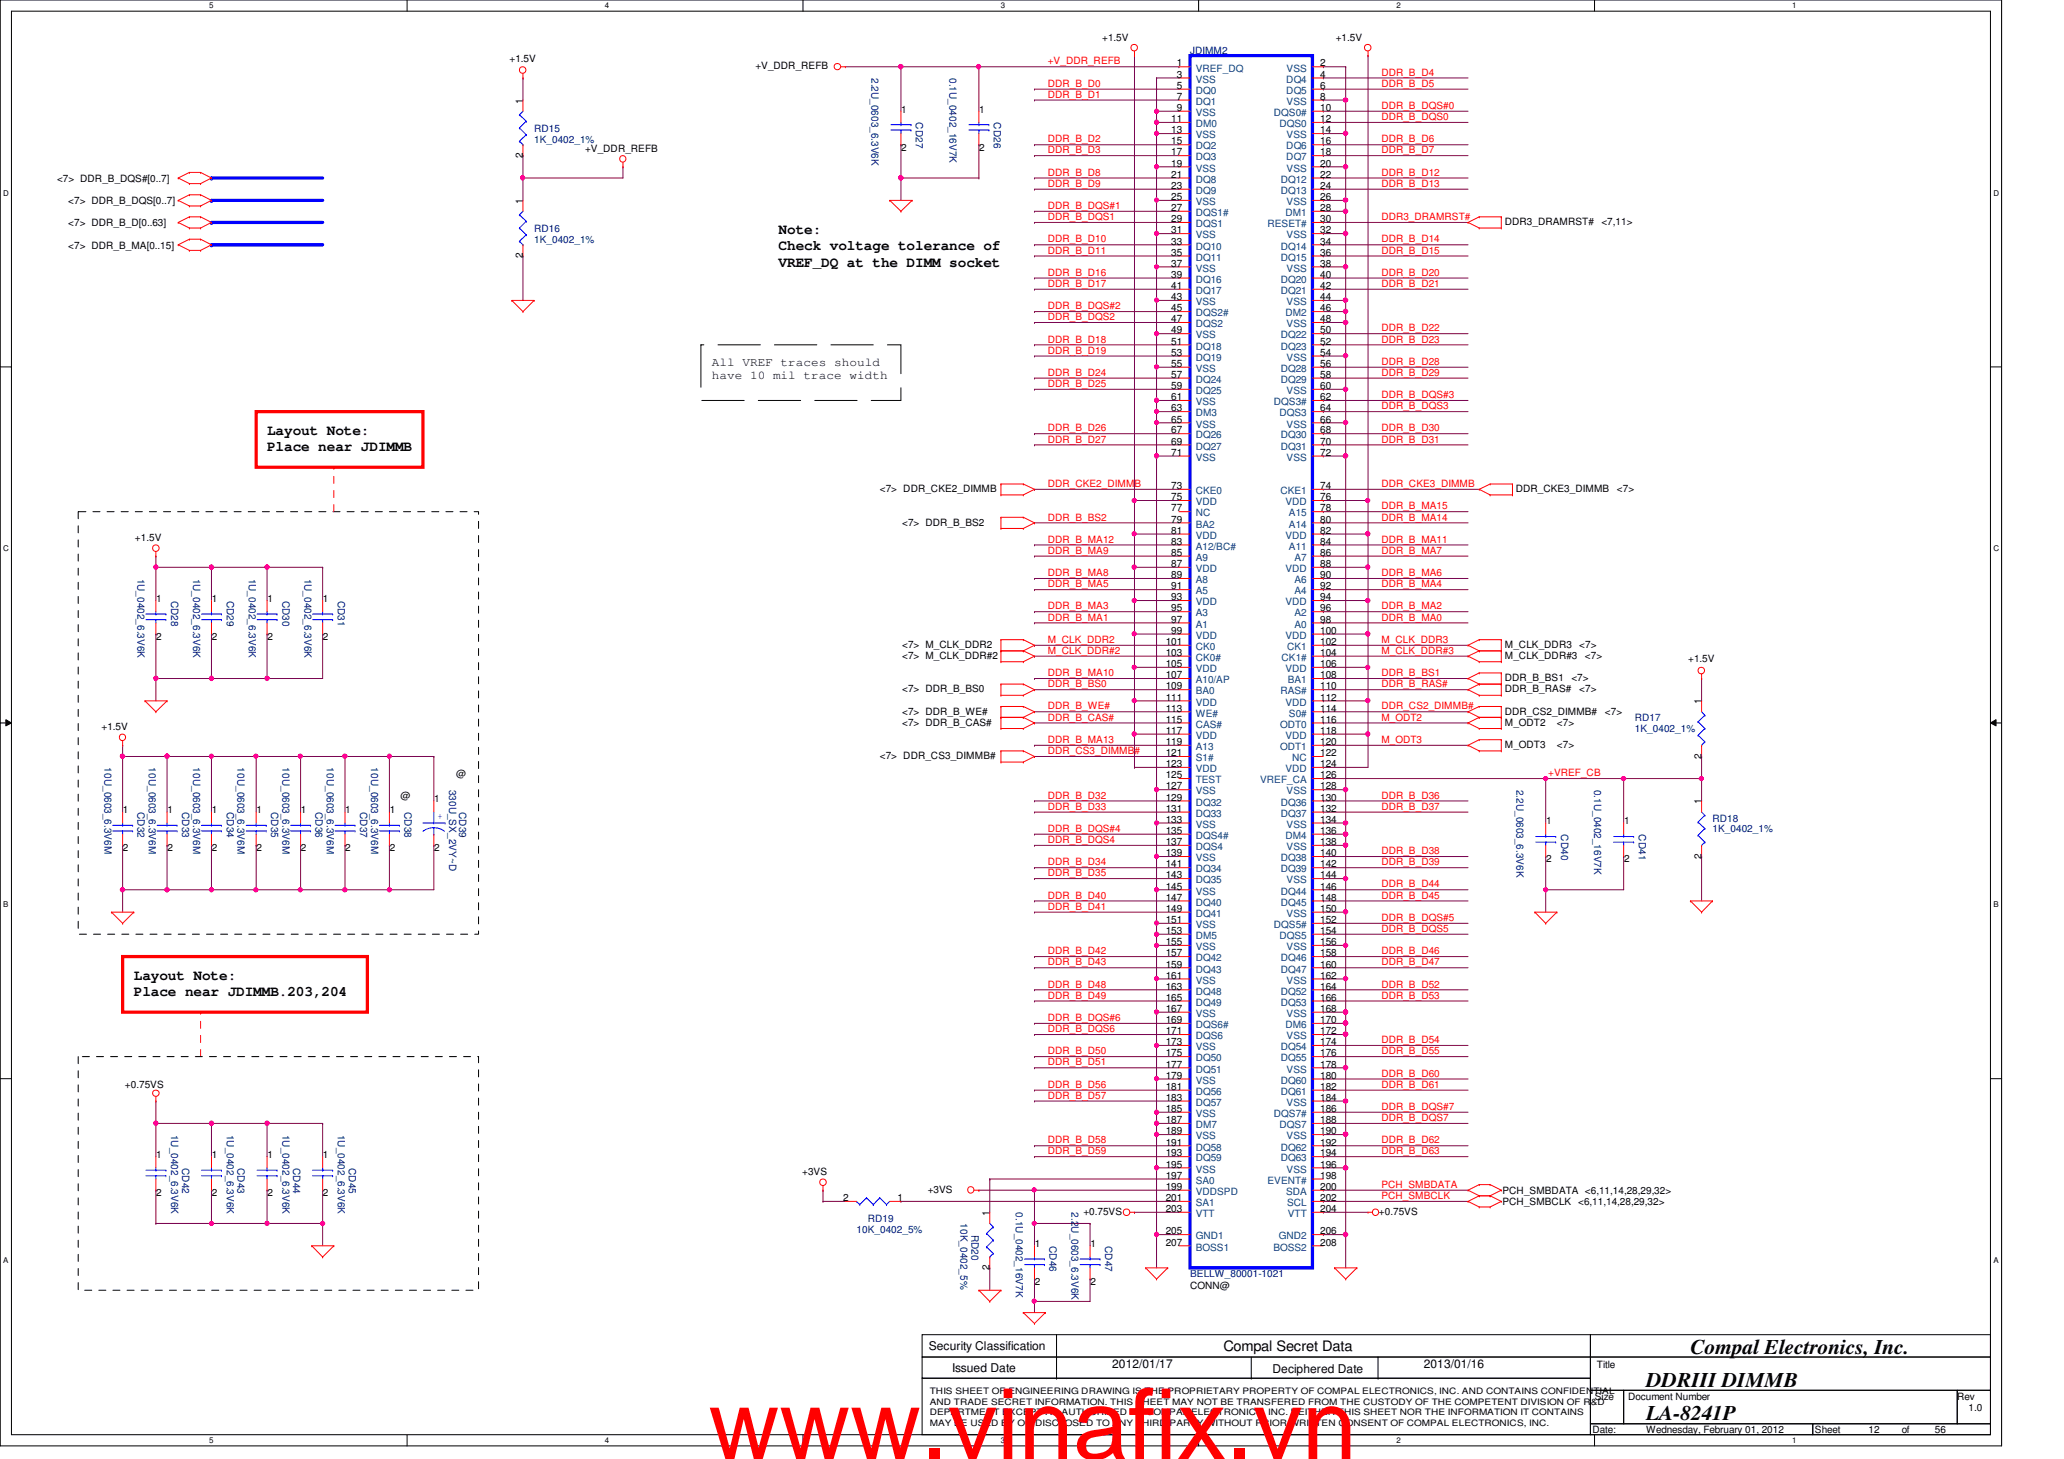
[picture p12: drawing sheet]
<svg xmlns="http://www.w3.org/2000/svg" width="297mm" height="210mm" viewBox="0 0 297 210" stroke-linecap="round" stroke-linejoin="round" font-family="sans-serif">
<defs><g id="words">
<text font-size="14.1" fill="#f00" x="102" y="209.9">www.vinafix.vn</text>
<g font-size="3">
<text x="243.3" y="194.7">Compal Electronics, Inc.</text>
<text x="236.9" y="199.6">DDRIII DIMMB</text>
<text x="236.9" y="204.3">LA-8241P</text>
</g>
<g font-size="2.1">
<text x="112.1" y="33.7">Note:</text>
<text x="112.1" y="36">Check voltage tolerance of</text>
<text x="112.1" y="38.4">VREF_DQ at the DIMM socket</text>
<text x="38.4" y="62.5">Layout Note:</text>
<text x="38.4" y="64.9">Place near JDIMMB</text>
<text x="19.3" y="140.9">Layout Note:</text>
<text x="19.3" y="143.3">Place near JDIMMB.203,204</text>
<text x="176.1" y="194.4">Compal Secret Data</text>
</g>
<g font-size="1.7">
<text x="102.4" y="52.6">All VREF traces should</text>
<text x="102.4" y="54.5">have 10 mil trace width</text>
<text x="133.7" y="194.3">Security Classification</text>
<text x="137" y="197.3">Issued Date</text>
<text x="160.1" y="196.8">2012/01/17</text>
<text x="183.1" y="197.5">Deciphered Date</text>
<text x="204.9" y="196.8">2013/01/16</text>
</g>
<g font-size="1.4">
<text x="158.6" y="5.8">+1.5V</text>
<text x="192.2" y="5.8">+1.5V</text>
<text x="73.3" y="8.9">+1.5V</text>
<text x="108.7" y="10">+V_DDR_REFB</text>
<text x="169.4" y="9.6">1</text>
<text x="169.4" y="11.2">3</text>
<text x="190" y="11.2">4</text>
<text x="190" y="9.6">2</text>
<text x="75.2" y="14.9" transform="rotate(-90 75.2 14.9)">1</text>
<text x="129.7" y="16.2">1</text>
<text x="140.9" y="16.2">1</text>
<text x="168.6" y="17.6">11</text>
<text x="169.4" y="12.8">5</text>
<text x="169.4" y="14.4">7</text>
<text x="169.4" y="16">9</text>
<text x="190" y="16">10</text>
<text x="190" y="12.8">6</text>
<text x="190" y="14.4">8</text>
<text x="190" y="17.6">12</text>
<text x="75.2" y="22.7" transform="rotate(-90 75.2 22.7)">2</text>
<text x="84.2" y="21.8">+V_DDR_REFB</text>
<text x="129.7" y="21.7">2</text>
<text x="140.9" y="21.7">2</text>
<text x="168.6" y="19.2">13</text>
<text x="168.6" y="20.8">15</text>
<text x="168.6" y="22.4">17</text>
<text x="168.6" y="24">19</text>
<text x="190" y="20.8">16</text>
<text x="190" y="22.4">18</text>
<text x="190" y="19.2">14</text>
<text x="190" y="24">20</text>
<text x="8.2" y="26.2">&lt;7&gt; DDR_B_DQS#[0..7]</text>
<text x="9.8" y="29.4">&lt;7&gt; DDR_B_DQS[0..7]</text>
<text x="75.2" y="29.3" transform="rotate(-90 75.2 29.3)">1</text>
<text x="168.6" y="25.6">21</text>
<text x="168.6" y="27.2">23</text>
<text x="168.6" y="28.8">25</text>
<text x="190" y="28.8">26</text>
<text x="190" y="25.6">22</text>
<text x="190" y="27.2">24</text>
<text x="9.8" y="32.6">&lt;7&gt; DDR_B_D[0..63]</text>
<text x="9.8" y="35.8">&lt;7&gt; DDR_B_MA[0..15]</text>
<text x="168.6" y="30.4">27</text>
<text x="168.6" y="32">29</text>
<text x="168.6" y="33.6">31</text>
<text x="168.6" y="35.2">33</text>
<text x="190" y="33.6">32</text>
<text x="190" y="32">30</text>
<text x="190" y="35.2">34</text>
<text x="190" y="30.4">28</text>
<text x="216.6" y="32.4">DDR3_DRAMRST#</text>
<text x="230.5" y="32.4">&lt;7,11&gt;</text>
<text x="75.2" y="37.1" transform="rotate(-90 75.2 37.1)">2</text>
<text x="168.6" y="36.8">35</text>
<text x="168.6" y="38.4">37</text>
<text x="168.6" y="40">39</text>
<text x="168.6" y="41.6">41</text>
<text x="190" y="38.4">38</text>
<text x="190" y="36.8">36</text>
<text x="190" y="40">40</text>
<text x="190" y="41.6">42</text>
<text x="168.6" y="43.2">43</text>
<text x="168.6" y="44.8">45</text>
<text x="168.6" y="46.4">47</text>
<text x="168.6" y="48">49</text>
<text x="190" y="43.2">44</text>
<text x="190" y="46.4">48</text>
<text x="190" y="48">50</text>
<text x="190" y="44.8">46</text>
<text x="168.6" y="49.6">51</text>
<text x="168.6" y="51.2">53</text>
<text x="168.6" y="52.8">55</text>
<text x="190" y="51.2">54</text>
<text x="190" y="49.6">52</text>
<text x="190" y="52.8">56</text>
<text x="168.6" y="54.4">57</text>
<text x="168.6" y="56">59</text>
<text x="168.6" y="57.6">61</text>
<text x="168.6" y="59.2">63</text>
<text x="190" y="57.6">62</text>
<text x="190" y="56">60</text>
<text x="190" y="59.2">64</text>
<text x="190" y="54.4">58</text>
<text x="168.6" y="60.8">65</text>
<text x="168.6" y="62.4">67</text>
<text x="168.6" y="64">69</text>
<text x="168.6" y="65.6">71</text>
<text x="190" y="60.8">66</text>
<text x="190" y="65.6">72</text>
<text x="190" y="62.4">68</text>
<text x="190" y="64">70</text>
<text x="126.6" y="70.8">&lt;7&gt; DDR_CKE2_DIMMB</text>
<text x="168.6" y="70.4">73</text>
<text x="168.6" y="72">75</text>
<text x="190" y="70.4">74</text>
<text x="190" y="72">76</text>
<text x="218.1" y="70.8">DDR_CKE3_DIMMB</text>
<text x="232.7" y="70.8">&lt;7&gt;</text>
<text x="19.4" y="77.9">+1.5V</text>
<text x="129.8" y="75.6">&lt;7&gt; DDR_B_BS2</text>
<text x="168.6" y="73.6">77</text>
<text x="168.6" y="75.2">79</text>
<text x="168.6" y="76.8">81</text>
<text x="190" y="73.6">78</text>
<text x="190" y="75.2">80</text>
<text x="190" y="76.8">82</text>
<text x="168.6" y="78.4">83</text>
<text x="168.6" y="80">85</text>
<text x="168.6" y="81.6">87</text>
<text x="168.6" y="83.2">89</text>
<text x="190" y="80">86</text>
<text x="190" y="83.2">90</text>
<text x="190" y="78.4">84</text>
<text x="190" y="81.6">88</text>
<text x="22.5" y="86.6">1</text>
<text x="30.5" y="86.6">1</text>
<text x="38.5" y="86.6">1</text>
<text x="46.5" y="86.6">1</text>
<text x="168.6" y="84.8">91</text>
<text x="168.6" y="86.4">93</text>
<text x="168.6" y="88">95</text>
<text x="168.6" y="89.6">97</text>
<text x="190" y="84.8">92</text>
<text x="190" y="88">96</text>
<text x="190" y="89.6">98</text>
<text x="190" y="86.4">94</text>
<text x="22.5" y="92.1">2</text>
<text x="30.5" y="92.1">2</text>
<text x="38.5" y="92.1">2</text>
<text x="46.5" y="92.1">2</text>
<text x="129.8" y="94.8">&lt;7&gt; M_CLK_DDR#2</text>
<text x="129.8" y="93.2">&lt;7&gt; M_CLK_DDR2</text>
<text x="167.8" y="92.8">101</text>
<text x="167.8" y="94.4">103</text>
<text x="167.8" y="96">105</text>
<text x="168.6" y="91.2">99</text>
<text x="190" y="94.4">104</text>
<text x="190" y="92.8">102</text>
<text x="190" y="91.2">100</text>
<text x="190" y="96">106</text>
<text x="216.6" y="94.8">M_CLK_DDR#3</text>
<text x="216.6" y="93.2">M_CLK_DDR3</text>
<text x="227.3" y="93.2">&lt;7&gt;</text>
<text x="228.1" y="94.8">&lt;7&gt;</text>
<text x="242.9" y="95.3">+1.5V</text>
<text x="129.8" y="99.6">&lt;7&gt; DDR_B_BS0</text>
<text x="167.8" y="97.6">107</text>
<text x="167.8" y="99.2">109</text>
<text x="167.8" y="100.8">111</text>
<text x="190" y="97.6">108</text>
<text x="190" y="99.2">110</text>
<text x="190" y="100.8">112</text>
<text x="216.6" y="98">DDR_B_BS1</text>
<text x="216.6" y="99.6">DDR_B_RAS#</text>
<text x="226.1" y="98">&lt;7&gt;</text>
<text x="227.3" y="99.6">&lt;7&gt;</text>
<text x="244.9" y="101.3" transform="rotate(-90 244.9 101.3)">1</text>
<text x="14.6" y="105.1">+1.5V</text>
<text x="129.8" y="104.4">&lt;7&gt; DDR_B_CAS#</text>
<text x="129.8" y="102.8">&lt;7&gt; DDR_B_WE#</text>
<text x="167.8" y="102.4">113</text>
<text x="167.8" y="104">115</text>
<text x="167.8" y="105.6">117</text>
<text x="167.8" y="107.2">119</text>
<text x="190" y="104">116</text>
<text x="190" y="107.2">120</text>
<text x="190" y="102.4">114</text>
<text x="190" y="105.6">118</text>
<text x="216.6" y="102.8">DDR_CS2_DIMMB#</text>
<text x="216.6" y="104.4">M_ODT2</text>
<text x="216.6" y="107.6">M_ODT3</text>
<text x="224.1" y="104.4">&lt;7&gt;</text>
<text x="224.1" y="107.6">&lt;7&gt;</text>
<text x="231" y="102.8">&lt;7&gt;</text>
<text x="65.7" y="111.8">@</text>
<text x="126.6" y="109.2">&lt;7&gt; DDR_CS3_DIMMB#</text>
<text x="167.8" y="108.8">121</text>
<text x="167.8" y="110.4">123</text>
<text x="167.8" y="112">125</text>
<text x="167.8" y="113.6">127</text>
<text x="190" y="113.6">128</text>
<text x="190" y="108.8">122</text>
<text x="190" y="112">126</text>
<text x="190" y="110.4">124</text>
<text x="244.9" y="109.1" transform="rotate(-90 244.9 109.1)">2</text>
<text x="17.7" y="117">1</text>
<text x="24.1" y="117">1</text>
<text x="30.5" y="117">1</text>
<text x="36.9" y="117">1</text>
<text x="43.3" y="117">1</text>
<text x="49.7" y="117">1</text>
<text x="56.1" y="117">1</text>
<text x="57.7" y="115">@</text>
<text x="62.5" y="115.4">1</text>
<text x="167.8" y="115.2">129</text>
<text x="167.8" y="116.8">131</text>
<text x="167.8" y="118.4">133</text>
<text x="167.8" y="120">135</text>
<text x="190" y="118.4">134</text>
<text x="190" y="115.2">130</text>
<text x="190" y="116.8">132</text>
<text x="190" y="120">136</text>
<text x="222.5" y="118.6">1</text>
<text x="233.7" y="118.6">1</text>
<text x="244.9" y="115.7" transform="rotate(-90 244.9 115.7)">1</text>
<text x="17.7" y="122.5">2</text>
<text x="24.1" y="122.5">2</text>
<text x="30.5" y="122.5">2</text>
<text x="36.9" y="122.5">2</text>
<text x="43.3" y="122.5">2</text>
<text x="49.7" y="122.5">2</text>
<text x="56.1" y="122.5">2</text>
<text x="62.5" y="122.5">2</text>
<text x="167.8" y="121.6">137</text>
<text x="167.8" y="123.2">139</text>
<text x="167.8" y="124.8">141</text>
<text x="190" y="121.6">138</text>
<text x="190" y="123.2">140</text>
<text x="190" y="124.8">142</text>
<text x="222.5" y="124.1">2</text>
<text x="233.7" y="124.1">2</text>
<text x="244.9" y="123.5" transform="rotate(-90 244.9 123.5)">2</text>
<text x="167.8" y="126.4">143</text>
<text x="167.8" y="128">145</text>
<text x="167.8" y="129.6">147</text>
<text x="167.8" y="131.2">149</text>
<text x="190" y="126.4">144</text>
<text x="190" y="131.2">150</text>
<text x="190" y="128">146</text>
<text x="190" y="129.6">148</text>
<text x="167.8" y="132.8">151</text>
<text x="167.8" y="134.4">153</text>
<text x="167.8" y="136">155</text>
<text x="167.8" y="137.6">157</text>
<text x="190" y="132.8">152</text>
<text x="190" y="136">156</text>
<text x="190" y="134.4">154</text>
<text x="190" y="137.6">158</text>
<text x="167.8" y="139.2">159</text>
<text x="167.8" y="140.8">161</text>
<text x="167.8" y="142.4">163</text>
<text x="167.8" y="144">165</text>
<text x="190" y="140.8">162</text>
<text x="190" y="139.2">160</text>
<text x="190" y="142.4">164</text>
<text x="190" y="144">166</text>
<text x="167.8" y="145.6">167</text>
<text x="167.8" y="147.2">169</text>
<text x="167.8" y="148.8">171</text>
<text x="190" y="145.6">168</text>
<text x="190" y="148.8">172</text>
<text x="190" y="147.2">170</text>
<text x="167.8" y="150.4">173</text>
<text x="167.8" y="152">175</text>
<text x="167.8" y="153.6">177</text>
<text x="167.8" y="155.2">179</text>
<text x="190" y="153.6">178</text>
<text x="190" y="150.4">174</text>
<text x="190" y="152">176</text>
<text x="190" y="155.2">180</text>
<text x="18" y="156.6">+0.75VS</text>
<text x="167.8" y="156.8">181</text>
<text x="167.8" y="158.4">183</text>
<text x="167.8" y="160">185</text>
<text x="167.8" y="161.6">187</text>
<text x="190" y="160">186</text>
<text x="190" y="158.4">184</text>
<text x="190" y="161.6">188</text>
<text x="190" y="156.8">182</text>
<text x="22.5" y="166.6">1</text>
<text x="30.5" y="166.6">1</text>
<text x="38.5" y="166.6">1</text>
<text x="46.5" y="166.6">1</text>
<text x="167.8" y="163.2">189</text>
<text x="167.8" y="164.8">191</text>
<text x="167.8" y="166.4">193</text>
<text x="167.8" y="168">195</text>
<text x="190" y="163.2">190</text>
<text x="190" y="168">196</text>
<text x="190" y="164.8">192</text>
<text x="190" y="166.4">194</text>
<text x="22.5" y="172.1">2</text>
<text x="30.5" y="172.1">2</text>
<text x="38.5" y="172.1">2</text>
<text x="46.5" y="172.1">2</text>
<text x="115.4" y="169.1">+3VS</text>
<text x="121.4" y="172.8">2</text>
<text x="129.2" y="172.8">1</text>
<text x="133.5" y="171.6">+3VS</text>
<text x="167.8" y="169.6">197</text>
<text x="167.8" y="171.2">199</text>
<text x="167.8" y="172.8">201</text>
<text x="190" y="171.2">200</text>
<text x="190" y="172.8">202</text>
<text x="190" y="169.6">198</text>
<text x="216.2" y="171.8">PCH_SMBDATA &lt;6,11,14,28,29,32&gt;</text>
<text x="216.2" y="173.4">PCH_SMBCLK &lt;6,11,14,28,29,32&gt;</text>
<text x="142.4" y="174.9" transform="rotate(-90 142.4 174.9)">1</text>
<text x="148.9" y="179.5">1</text>
<text x="155.9" y="174.8">+0.75VS</text>
<text x="156.9" y="179.5">1</text>
<text x="167.8" y="174.4">203</text>
<text x="167.8" y="177.6">205</text>
<text x="167.8" y="179.2">207</text>
<text x="190" y="179.2">208</text>
<text x="190" y="177.6">206</text>
<text x="190" y="174.4">204</text>
<text x="198.5" y="174.8">+0.75VS</text>
<text x="142.4" y="182.8" transform="rotate(-90 142.4 182.8)">2</text>
<text x="148.9" y="184.9">2</text>
<text x="156.9" y="184.9">2</text>
<text x="171.3" y="185.4">CONN@</text>
<text x="229.8" y="196.8">Title</text>
<text x="229.5" y="201.4">Size</text>
<text x="234.3" y="201.4">Document Number</text>
<text x="281.7" y="201.4">Rev</text>
<text x="283.3" y="203">1.0</text>
<text x="229.2" y="206.2">Date:</text>
<text x="236.9" y="206.2">Wednesday, February 01, 2012</text>
<text x="261.2" y="206.2">Sheet</text>
<text x="268.9" y="206.2">12</text>
<text x="273.7" y="206.2">of</text>
<text x="278.5" y="206.2">56</text>
</g>
<g font-size="1.4" fill="#000080">
<text x="125.4" y="11.2" transform="rotate(90 125.4 11.2)">2.2U_0603_6.3V6K</text>
<text x="136.6" y="11.2" transform="rotate(90 136.6 11.2)">0.1U_0402_16V7K</text>
<text x="171.3" y="7.7">JDIMM2</text>
<text x="131.8" y="17.6" transform="rotate(90 131.8 17.6)">CD27</text>
<text x="143" y="17.6" transform="rotate(90 143 17.6)">CD26</text>
<text x="76.9" y="19">RD15</text>
<text x="76.9" y="20.6">1K_0402_1%</text>
<text x="76.9" y="33.4">RD16</text>
<text x="76.9" y="35">1K_0402_1%</text>
<text x="19.8" y="83.2" transform="rotate(90 19.8 83.2)">1U_0402_6.3V6K</text>
<text x="27.8" y="83.2" transform="rotate(90 27.8 83.2)">1U_0402_6.3V6K</text>
<text x="35.8" y="83.2" transform="rotate(90 35.8 83.2)">1U_0402_6.3V6K</text>
<text x="43.8" y="83.2" transform="rotate(90 43.8 83.2)">1U_0402_6.3V6K</text>
<text x="24.6" y="86.4" transform="rotate(90 24.6 86.4)">CD28</text>
<text x="32.6" y="86.4" transform="rotate(90 32.6 86.4)">CD29</text>
<text x="40.6" y="86.4" transform="rotate(90 40.6 86.4)">CD30</text>
<text x="48.6" y="86.4" transform="rotate(90 48.6 86.4)">CD31</text>
<text x="235.3" y="103.8">RD17</text>
<text x="235.3" y="105.4">1K_0402_1%</text>
<text x="15" y="110.4" transform="rotate(90 15 110.4)">10U_0603_6.3V6M</text>
<text x="21.4" y="110.4" transform="rotate(90 21.4 110.4)">10U_0603_6.3V6M</text>
<text x="27.8" y="110.4" transform="rotate(90 27.8 110.4)">10U_0603_6.3V6M</text>
<text x="34.2" y="110.4" transform="rotate(90 34.2 110.4)">10U_0603_6.3V6M</text>
<text x="40.6" y="110.4" transform="rotate(90 40.6 110.4)">10U_0603_6.3V6M</text>
<text x="47" y="110.4" transform="rotate(90 47 110.4)">10U_0603_6.3V6M</text>
<text x="53.4" y="110.4" transform="rotate(90 53.4 110.4)">10U_0603_6.3V6M</text>
<text x="64.6" y="113.6" transform="rotate(90 64.6 113.6)">330U_SX_2VY~D</text>
<text x="218.2" y="113.6" transform="rotate(90 218.2 113.6)">2.2U_0603_6.3V6K</text>
<text x="229.4" y="113.6" transform="rotate(90 229.4 113.6)">0.1U_0402_16V7K</text>
<text x="19.8" y="116.8" transform="rotate(90 19.8 116.8)">CD32</text>
<text x="26.2" y="116.8" transform="rotate(90 26.2 116.8)">CD33</text>
<text x="32.6" y="116.8" transform="rotate(90 32.6 116.8)">CD34</text>
<text x="39" y="116.8" transform="rotate(90 39 116.8)">CD35</text>
<text x="45.4" y="116.8" transform="rotate(90 45.4 116.8)">CD36</text>
<text x="51.8" y="116.8" transform="rotate(90 51.8 116.8)">CD37</text>
<text x="58.2" y="116.8" transform="rotate(90 58.2 116.8)">CD38</text>
<text x="66.1" y="116.8" transform="rotate(90 66.1 116.8)">CD39</text>
<text x="246.5" y="118.2">RD18</text>
<text x="246.5" y="119.8">1K_0402_1%</text>
<text x="224.7" y="120" transform="rotate(90 224.7 120)">CD40</text>
<text x="235.8" y="120" transform="rotate(90 235.8 120)">CD41</text>
<text x="24.6" y="163.2" transform="rotate(90 24.6 163.2)">1U_0402_6.3V6K</text>
<text x="32.6" y="163.2" transform="rotate(90 32.6 163.2)">1U_0402_6.3V6K</text>
<text x="40.6" y="163.2" transform="rotate(90 40.6 163.2)">1U_0402_6.3V6K</text>
<text x="48.6" y="163.2" transform="rotate(90 48.6 163.2)">1U_0402_6.3V6K</text>
<text x="26.2" y="168" transform="rotate(90 26.2 168)">CD42</text>
<text x="34.2" y="168" transform="rotate(90 34.2 168)">CD43</text>
<text x="42.2" y="168" transform="rotate(90 42.2 168)">CD44</text>
<text x="50.2" y="168" transform="rotate(90 50.2 168)">CD45</text>
<text x="123.3" y="177.4">10K_0402_5%</text>
<text x="124.9" y="175.8">RD19</text>
<text x="138.2" y="176" transform="rotate(90 138.2 176)">10K_0402_5%</text>
<text x="139.8" y="177.6" transform="rotate(90 139.8 177.6)">RD20</text>
<text x="146.2" y="174.4" transform="rotate(90 146.2 174.4)">0.1U_0402_16V7K</text>
<text x="151" y="179.2" transform="rotate(90 151 179.2)">CD46</text>
<text x="154.2" y="174.4" transform="rotate(90 154.2 174.4)">2.2U_0603_6.3V6K</text>
<text x="159" y="179.2" transform="rotate(90 159 179.2)">CD47</text>
<text x="171.3" y="183.8">BELLW_80001-1021</text>
</g>
<g font-size="1.4" fill="#f00">
<text x="150.8" y="9.3">+V_DDR_REFB</text>
<text x="198.8" y="10.9">DDR_B_D4</text>
<text x="150.8" y="12.5">DDR_B_D0</text>
<text x="150.8" y="14.1">DDR_B_D1</text>
<text x="198.8" y="12.5">DDR_B_D5</text>
<text x="198.8" y="15.7">DDR_B_DQS#0</text>
<text x="198.8" y="17.3">DDR_B_DQS0</text>
<text x="150.8" y="20.5">DDR_B_D2</text>
<text x="150.8" y="22.1">DDR_B_D3</text>
<text x="198.8" y="22.1">DDR_B_D7</text>
<text x="198.8" y="20.5">DDR_B_D6</text>
<text x="150.8" y="25.3">DDR_B_D8</text>
<text x="150.8" y="26.9">DDR_B_D9</text>
<text x="198.8" y="25.3">DDR_B_D12</text>
<text x="198.8" y="26.9">DDR_B_D13</text>
<text x="150.8" y="30.1">DDR_B_DQS#1</text>
<text x="150.8" y="31.7">DDR_B_DQS1</text>
<text x="150.8" y="34.9">DDR_B_D10</text>
<text x="198.8" y="31.7">DDR3_DRAMRST#</text>
<text x="198.8" y="34.9">DDR_B_D14</text>
<text x="150.8" y="36.5">DDR_B_D11</text>
<text x="150.8" y="39.7">DDR_B_D16</text>
<text x="150.8" y="41.3">DDR_B_D17</text>
<text x="198.8" y="39.7">DDR_B_D20</text>
<text x="198.8" y="41.3">DDR_B_D21</text>
<text x="198.8" y="36.5">DDR_B_D15</text>
<text x="150.8" y="44.5">DDR_B_DQS#2</text>
<text x="150.8" y="46.1">DDR_B_DQS2</text>
<text x="198.8" y="47.7">DDR_B_D22</text>
<text x="150.8" y="49.3">DDR_B_D18</text>
<text x="150.8" y="50.9">DDR_B_D19</text>
<text x="198.8" y="49.3">DDR_B_D23</text>
<text x="198.8" y="52.5">DDR_B_D28</text>
<text x="150.8" y="54.1">DDR_B_D24</text>
<text x="150.8" y="55.7">DDR_B_D25</text>
<text x="198.8" y="57.3">DDR_B_DQS#3</text>
<text x="198.8" y="58.9">DDR_B_DQS3</text>
<text x="198.8" y="54.1">DDR_B_D29</text>
<text x="150.8" y="62.1">DDR_B_D26</text>
<text x="150.8" y="63.7">DDR_B_D27</text>
<text x="198.8" y="62.1">DDR_B_D30</text>
<text x="198.8" y="63.7">DDR_B_D31</text>
<text x="150.8" y="70.1">DDR_CKE2_DIMMB</text>
<text x="198.8" y="70.1">DDR_CKE3_DIMMB</text>
<text x="150.8" y="74.9">DDR_B_BS2</text>
<text x="198.8" y="73.3">DDR_B_MA15</text>
<text x="198.8" y="74.9">DDR_B_MA14</text>
<text x="150.8" y="78.1">DDR_B_MA12</text>
<text x="150.8" y="79.7">DDR_B_MA9</text>
<text x="150.8" y="82.9">DDR_B_MA8</text>
<text x="198.8" y="79.7">DDR_B_MA7</text>
<text x="198.8" y="82.9">DDR_B_MA6</text>
<text x="198.8" y="78.1">DDR_B_MA11</text>
<text x="150.8" y="84.5">DDR_B_MA5</text>
<text x="150.8" y="87.7">DDR_B_MA3</text>
<text x="150.8" y="89.3">DDR_B_MA1</text>
<text x="198.8" y="84.5">DDR_B_MA4</text>
<text x="198.8" y="87.7">DDR_B_MA2</text>
<text x="198.8" y="89.3">DDR_B_MA0</text>
<text x="150.8" y="92.5">M_CLK_DDR2</text>
<text x="150.8" y="94.1">M_CLK_DDR#2</text>
<text x="198.8" y="92.5">M_CLK_DDR3</text>
<text x="198.8" y="94.1">M_CLK_DDR#3</text>
<text x="150.8" y="97.3">DDR_B_MA10</text>
<text x="150.8" y="98.9">DDR_B_BS0</text>
<text x="198.8" y="97.3">DDR_B_BS1</text>
<text x="198.8" y="98.9">DDR_B_RAS#</text>
<text x="150.8" y="102.1">DDR_B_WE#</text>
<text x="150.8" y="103.7">DDR_B_CAS#</text>
<text x="150.8" y="106.9">DDR_B_MA13</text>
<text x="198.8" y="103.7">M_ODT2</text>
<text x="198.8" y="106.9">M_ODT3</text>
<text x="198.8" y="102.1">DDR_CS2_DIMMB#</text>
<text x="150.8" y="108.5">DDR_CS3_DIMMB#</text>
<text x="222.8" y="111.7">+VREF_CB</text>
<text x="150.8" y="114.9">DDR_B_D32</text>
<text x="150.8" y="116.5">DDR_B_D33</text>
<text x="150.8" y="119.7">DDR_B_DQS#4</text>
<text x="198.8" y="116.5">DDR_B_D37</text>
<text x="198.8" y="114.9">DDR_B_D36</text>
<text x="150.8" y="121.3">DDR_B_DQS4</text>
<text x="150.8" y="124.5">DDR_B_D34</text>
<text x="198.8" y="122.9">DDR_B_D38</text>
<text x="198.8" y="124.5">DDR_B_D39</text>
<text x="150.8" y="126.1">DDR_B_D35</text>
<text x="150.8" y="129.3">DDR_B_D40</text>
<text x="150.8" y="130.9">DDR_B_D41</text>
<text x="198.8" y="127.7">DDR_B_D44</text>
<text x="198.8" y="129.3">DDR_B_D45</text>
<text x="150.8" y="137.3">DDR_B_D42</text>
<text x="198.8" y="137.3">DDR_B_D46</text>
<text x="198.8" y="132.5">DDR_B_DQS#5</text>
<text x="198.8" y="134.1">DDR_B_DQS5</text>
<text x="150.8" y="138.9">DDR_B_D43</text>
<text x="150.8" y="142.1">DDR_B_D48</text>
<text x="150.8" y="143.7">DDR_B_D49</text>
<text x="198.8" y="142.1">DDR_B_D52</text>
<text x="198.8" y="143.7">DDR_B_D53</text>
<text x="198.8" y="138.9">DDR_B_D47</text>
<text x="150.8" y="146.9">DDR_B_DQS#6</text>
<text x="150.8" y="148.5">DDR_B_DQS6</text>
<text x="150.8" y="151.7">DDR_B_D50</text>
<text x="150.8" y="153.3">DDR_B_D51</text>
<text x="198.8" y="150.1">DDR_B_D54</text>
<text x="198.8" y="151.7">DDR_B_D55</text>
<text x="198.8" y="154.9">DDR_B_D60</text>
<text x="150.8" y="158.1">DDR_B_D57</text>
<text x="150.8" y="156.5">DDR_B_D56</text>
<text x="198.8" y="156.5">DDR_B_D61</text>
<text x="198.8" y="159.7">DDR_B_DQS#7</text>
<text x="198.8" y="161.3">DDR_B_DQS7</text>
<text x="150.8" y="164.5">DDR_B_D58</text>
<text x="150.8" y="166.1">DDR_B_D59</text>
<text x="198.8" y="164.5">DDR_B_D62</text>
<text x="198.8" y="166.1">DDR_B_D63</text>
<text x="198.8" y="170.9">PCH_SMBDATA</text>
<text x="198.8" y="172.5">PCH_SMBCLK</text>
</g>
<g font-size="1.4" fill="#004080">
<text x="172.1" y="10.3">VREF_DQ</text>
<text x="172.1" y="11.9">VSS</text>
<text x="185.1" y="11.9">DQ4</text>
<text x="185.2" y="10.3">VSS</text>
<text x="172.1" y="13.5">DQ0</text>
<text x="172.1" y="15.1">DQ1</text>
<text x="172.1" y="16.7">VSS</text>
<text x="183.3" y="16.7">DQS0#</text>
<text x="185.1" y="13.5">DQ5</text>
<text x="185.2" y="15.1">VSS</text>
<text x="172.1" y="18.3">DM0</text>
<text x="172.1" y="19.9">VSS</text>
<text x="172.1" y="21.5">DQ2</text>
<text x="172.1" y="23.1">DQ3</text>
<text x="184.1" y="18.3">DQS0</text>
<text x="185.1" y="21.5">DQ6</text>
<text x="185.1" y="23.1">DQ7</text>
<text x="185.2" y="19.9">VSS</text>
<text x="172.1" y="24.7">VSS</text>
<text x="172.1" y="26.3">DQ8</text>
<text x="172.1" y="27.9">DQ9</text>
<text x="172.1" y="29.5">VSS</text>
<text x="184.3" y="26.3">DQ12</text>
<text x="184.3" y="27.9">DQ13</text>
<text x="185.2" y="24.7">VSS</text>
<text x="185.2" y="29.5">VSS</text>
<text x="172.1" y="31.1">DQS1#</text>
<text x="172.1" y="32.7">DQS1</text>
<text x="172.1" y="34.3">VSS</text>
<text x="172.1" y="35.9">DQ10</text>
<text x="182.4" y="32.7">RESET#</text>
<text x="184.3" y="35.9">DQ14</text>
<text x="185" y="31.1">DM1</text>
<text x="185.2" y="34.3">VSS</text>
<text x="172.1" y="37.5">DQ11</text>
<text x="172.1" y="39.1">VSS</text>
<text x="172.1" y="40.7">DQ16</text>
<text x="184.3" y="37.5">DQ15</text>
<text x="184.3" y="40.7">DQ20</text>
<text x="185.2" y="39.1">VSS</text>
<text x="172.1" y="42.3">DQ17</text>
<text x="172.1" y="43.9">VSS</text>
<text x="172.1" y="45.5">DQS2#</text>
<text x="172.1" y="47.1">DQS2</text>
<text x="184.3" y="42.3">DQ21</text>
<text x="185" y="45.5">DM2</text>
<text x="185.2" y="43.9">VSS</text>
<text x="185.2" y="47.1">VSS</text>
<text x="172.1" y="48.7">VSS</text>
<text x="172.1" y="50.3">DQ18</text>
<text x="172.1" y="51.9">DQ19</text>
<text x="172.1" y="53.5">VSS</text>
<text x="184.3" y="48.7">DQ22</text>
<text x="184.3" y="50.3">DQ23</text>
<text x="184.3" y="53.5">DQ28</text>
<text x="185.2" y="51.9">VSS</text>
<text x="172.1" y="55.1">DQ24</text>
<text x="172.1" y="56.7">DQ25</text>
<text x="172.1" y="58.3">VSS</text>
<text x="172.1" y="59.9">DM3</text>
<text x="183.3" y="58.3">DQS3#</text>
<text x="184.1" y="59.9">DQS3</text>
<text x="184.3" y="55.1">DQ29</text>
<text x="185.2" y="56.7">VSS</text>
<text x="172.1" y="61.5">VSS</text>
<text x="172.1" y="63.1">DQ26</text>
<text x="172.1" y="64.7">DQ27</text>
<text x="184.3" y="63.1">DQ30</text>
<text x="184.3" y="64.7">DQ31</text>
<text x="185.2" y="61.5">VSS</text>
<text x="172.1" y="66.3">VSS</text>
<text x="172.1" y="71.1">CKE0</text>
<text x="184.3" y="71.1">CKE1</text>
<text x="185.2" y="66.3">VSS</text>
<text x="172.1" y="72.7">VDD</text>
<text x="172.1" y="74.3">NC</text>
<text x="172.1" y="75.9">BA2</text>
<text x="172.1" y="77.5">VDD</text>
<text x="185" y="72.7">VDD</text>
<text x="185" y="77.5">VDD</text>
<text x="185.5" y="74.3">A15</text>
<text x="185.5" y="75.9">A14</text>
<text x="172.1" y="79.1">A12/BC#</text>
<text x="172.1" y="80.7">A9</text>
<text x="172.1" y="82.3">VDD</text>
<text x="172.1" y="83.9">A8</text>
<text x="185" y="82.3">VDD</text>
<text x="185.5" y="79.1">A11</text>
<text x="186.3" y="80.7">A7</text>
<text x="186.3" y="83.9">A6</text>
<text x="172.1" y="85.5">A5</text>
<text x="172.1" y="87.1">VDD</text>
<text x="172.1" y="88.7">A3</text>
<text x="185" y="87.1">VDD</text>
<text x="186.3" y="85.5">A4</text>
<text x="186.3" y="88.7">A2</text>
<text x="172.1" y="90.3">A1</text>
<text x="172.1" y="91.9">VDD</text>
<text x="172.1" y="93.5">CK0</text>
<text x="172.1" y="95.1">CK0#</text>
<text x="184.4" y="95.1">CK1#</text>
<text x="185" y="91.9">VDD</text>
<text x="185.2" y="93.5">CK1</text>
<text x="186.3" y="90.3">A0</text>
<text x="172.1" y="96.7">VDD</text>
<text x="172.1" y="98.3">A10/AP</text>
<text x="172.1" y="99.9">BA0</text>
<text x="172.1" y="101.5">VDD</text>
<text x="184.3" y="99.9">RAS#</text>
<text x="185" y="96.7">VDD</text>
<text x="185" y="101.5">VDD</text>
<text x="185.3" y="98.3">BA1</text>
<text x="172.1" y="103.1">WE#</text>
<text x="172.1" y="104.7">CAS#</text>
<text x="172.1" y="106.3">VDD</text>
<text x="172.1" y="107.9">A13</text>
<text x="184.2" y="104.7">ODT0</text>
<text x="184.2" y="107.9">ODT1</text>
<text x="185" y="106.3">VDD</text>
<text x="185.5" y="103.1">S0#</text>
<text x="172.1" y="109.5">S1#</text>
<text x="172.1" y="111.1">VDD</text>
<text x="172.1" y="112.7">TEST</text>
<text x="181.4" y="112.7">VREF_CA</text>
<text x="185" y="111.1">VDD</text>
<text x="186" y="109.5">NC</text>
<text x="172.1" y="114.3">VSS</text>
<text x="172.1" y="115.9">DQ32</text>
<text x="172.1" y="117.5">DQ33</text>
<text x="172.1" y="119.1">VSS</text>
<text x="184.3" y="115.9">DQ36</text>
<text x="184.3" y="117.5">DQ37</text>
<text x="185.2" y="114.3">VSS</text>
<text x="185.2" y="119.1">VSS</text>
<text x="172.1" y="120.7">DQS4#</text>
<text x="172.1" y="122.3">DQS4</text>
<text x="172.1" y="123.9">VSS</text>
<text x="172.1" y="125.5">DQ34</text>
<text x="184.3" y="123.9">DQ38</text>
<text x="184.3" y="125.5">DQ39</text>
<text x="185" y="120.7">DM4</text>
<text x="185.2" y="122.3">VSS</text>
<text x="172.1" y="127.1">DQ35</text>
<text x="172.1" y="128.7">VSS</text>
<text x="172.1" y="130.3">DQ40</text>
<text x="172.1" y="131.9">DQ41</text>
<text x="184.3" y="128.7">DQ44</text>
<text x="184.3" y="130.3">DQ45</text>
<text x="185.2" y="127.1">VSS</text>
<text x="185.2" y="131.9">VSS</text>
<text x="172.1" y="133.5">VSS</text>
<text x="172.1" y="135.1">DM5</text>
<text x="172.1" y="136.7">VSS</text>
<text x="183.3" y="133.5">DQS5#</text>
<text x="184.1" y="135.1">DQS5</text>
<text x="185.2" y="136.7">VSS</text>
<text x="172.1" y="138.3">DQ42</text>
<text x="172.1" y="139.9">DQ43</text>
<text x="172.1" y="141.5">VSS</text>
<text x="172.1" y="143.1">DQ48</text>
<text x="184.3" y="138.3">DQ46</text>
<text x="184.3" y="139.9">DQ47</text>
<text x="184.3" y="143.1">DQ52</text>
<text x="185.2" y="141.5">VSS</text>
<text x="172.1" y="144.7">DQ49</text>
<text x="172.1" y="146.3">VSS</text>
<text x="172.1" y="147.9">DQS6#</text>
<text x="172.1" y="149.5">DQS6</text>
<text x="184.3" y="144.7">DQ53</text>
<text x="185" y="147.9">DM6</text>
<text x="185.2" y="146.3">VSS</text>
<text x="185.2" y="149.5">VSS</text>
<text x="172.1" y="151.1">VSS</text>
<text x="172.1" y="152.7">DQ50</text>
<text x="172.1" y="154.3">DQ51</text>
<text x="172.1" y="155.9">VSS</text>
<text x="184.3" y="151.1">DQ54</text>
<text x="184.3" y="152.7">DQ55</text>
<text x="184.3" y="155.9">DQ60</text>
<text x="185.2" y="154.3">VSS</text>
<text x="172.1" y="157.5">DQ56</text>
<text x="172.1" y="159.1">DQ57</text>
<text x="172.1" y="160.7">VSS</text>
<text x="183.3" y="160.7">DQS7#</text>
<text x="184.3" y="157.5">DQ61</text>
<text x="185.2" y="159.1">VSS</text>
<text x="172.1" y="162.3">DM7</text>
<text x="172.1" y="163.9">VSS</text>
<text x="172.1" y="165.5">DQ58</text>
<text x="172.1" y="167.1">DQ59</text>
<text x="184.1" y="162.3">DQS7</text>
<text x="184.3" y="165.5">DQ62</text>
<text x="184.3" y="167.1">DQ63</text>
<text x="185.2" y="163.9">VSS</text>
<text x="172.1" y="168.7">VSS</text>
<text x="172.1" y="170.3">SA0</text>
<text x="172.1" y="171.9">VDDSPD</text>
<text x="172.1" y="173.5">SA1</text>
<text x="182.4" y="170.3">EVENT#</text>
<text x="185.1" y="171.9">SDA</text>
<text x="185.2" y="168.7">VSS</text>
<text x="185.2" y="173.5">SCL</text>
<text x="172.1" y="175.1">VTT</text>
<text x="172.1" y="178.3">GND1</text>
<text x="172.1" y="179.9">BOSS1</text>
<text x="183.3" y="179.9">BOSS2</text>
<text x="184.1" y="178.3">GND2</text>
<text x="185.3" y="175.1">VTT</text>
</g>
<text font-size="1.4" fill="#00f" x="62.9" y="117.9">+</text>
<g font-size="1.3">
<text x="133.8" y="200.6">THIS SHEET OF ENGINEERING DRAWING IS THE PROPRIETARY PROPERTY OF COMPAL ELECTRONICS, INC. AND CONTAINS CONFIDENTIAL</text>
<text x="133.8" y="202.1">AND TRADE SECRET INFORMATION. THIS SHEET MAY NOT BE TRANSFERED FROM THE CUSTODY OF THE COMPETENT DIVISION OF R&amp;D</text>
<text x="133.8" y="203.6">DEPARTMENT EXCEPT AS AUTHORIZED BY COMPAL ELECTRONICS, INC. NEITHER THIS SHEET NOR THE INFORMATION IT CONTAINS</text>
<text x="133.8" y="205.1">MAY BE USED BY OR DISCLOSED TO ANY THIRD PARTY WITHOUT PRIOR WRITTEN CONSENT OF COMPAL ELECTRONICS, INC.</text>
</g>
<g font-size="1.1">
<text x="30.1" y="1.1">5</text>
<text x="87" y="1.1">4</text>
<text x="144" y="1.1">3</text>
<text x="201" y="1.1">2</text>
<text x="257.9" y="1.1">1</text>
<text x=".5" y="28.2">D</text>
<text x="286.9" y="28.2">D</text>
<text x=".5" y="79.3">C</text>
<text x="286.9" y="79.3">C</text>
<text x=".5" y="130.6">B</text>
<text x="286.9" y="130.6">B</text>
<text x=".5" y="181.7">A</text>
<text x="286.9" y="181.7">A</text>
<text x="30.1" y="207.6">5</text>
<text x="87" y="207.6">4</text>
<text x="144" y="207.6">3</text>
<text x="201" y="207.6">2</text>
<text x="257.9" y="207.6">1</text>
</g>
</g></defs>
<path d="M0 0h288.1v208h-288.1zM1.6 1.6h284.9v204.8h-284.9z" fill="none" stroke="#000" stroke-width=".14"/>
<g fill="#fff">
<path d="M30.1 .2h.6v1.2h-.6z"/>
<path d="M30.1 206.6h.6v1.2h-.6z"/>
</g>
<path d="M58.6 0v1.6M58.6 206.4v1.6" fill="none" stroke="#000" stroke-width=".14"/>
<g fill="#fff">
<path d="M87 .2h.6v1.2h-.6z"/>
<path d="M87 206.6h.6v1.2h-.6z"/>
</g>
<path d="M115.6 0v1.6M115.6 206.4v1.6" fill="none" stroke="#000" stroke-width=".14"/>
<g fill="#fff">
<path d="M144 .2h.6v1.2h-.6z"/>
<path d="M144 206.6h.6v1.2h-.6z"/>
</g>
<path d="M172.5 0v1.6M172.5 206.4v1.6" fill="none" stroke="#000" stroke-width=".14"/>
<g fill="#fff">
<path d="M200.9 .2h.6v1.2h-.6z"/>
<path d="M200.9 206.6h.6v1.2h-.6z"/>
</g>
<path d="M229.5 0v1.6M229.5 206.4v1.6" fill="none" stroke="#000" stroke-width=".14"/>
<g fill="#fff">
<path d="M257.9 .2h.6v1.2h-.6z"/>
<path d="M257.9 206.6h.6v1.2h-.6z"/>
<path d="M.5 27.2h.7v1.2h-.7z"/>
<path d="M286.9 27.2h.7v1.2h-.7z"/>
<path d="M.5 78.4h.7v1.1h-.7z"/>
<path d="M286.9 78.4h.7v1.1h-.7z"/>
</g>
<path d="M0 52.8h1.6M286.5 52.8h1.6" fill="none" stroke="#000" stroke-width=".14"/>
<g fill="#fff">
<path d="M.5 129.6h.7v1.2h-.7z"/>
<path d="M286.9 129.6h.7v1.2h-.7z"/>
</g>
<path d="M0 104h1.6M.8 103.5l.8 .5-.8 .4zM286.5 104l.8-.5v.9zM286.5 104h1.6" fill="none" stroke="#000" stroke-width=".14"/>
<path d="M.8 103.5l.8 .5-.8 .4zM286.5 104l.8-.5v.9z" fill="#000"/>
<g fill="#fff">
<path d="M.5 180.8h.7v1.1h-.7z"/>
<path d="M286.9 180.8h.7v1.1h-.7z"/>
</g>
<path d="M0 155.2h1.6M286.5 155.2h1.6" fill="none" stroke="#000" stroke-width=".14"/>
<path d="M22.4 97.6h.1M22.4 97.6h8" fill="none" stroke="#800040" stroke-width=".14"/>
<circle cx="22.4" cy="97.6" r=".31" fill="#f0f"/>
<circle cx="22.4" cy="97.6" r=".31" fill="none" stroke="#f0f" stroke-width=".14"/>
<path d="M22.4 81.6h.1M22.4 81.6h8" fill="none" stroke="#800040" stroke-width=".14"/>
<circle cx="22.4" cy="81.6" r=".31" fill="#f0f"/>
<circle cx="22.4" cy="81.6" r=".31" fill="none" stroke="#f0f" stroke-width=".14"/>
<path d="M22.4 80h.1M22.4 80v1.6M56 108.8h.1M56 108.8v8" fill="none" stroke="#800040" stroke-width=".14"/>
<circle cx="56" cy="108.8" r=".3" fill="#f0f"/>
<circle cx="56" cy="108.8" r=".3" fill="none" stroke="#f0f" stroke-width=".14"/>
<path d="M56 121.6h.1M56 121.6v6.4" fill="none" stroke="#800040" stroke-width=".14"/>
<circle cx="56" cy="128" r=".3" fill="#f0f"/>
<circle cx="56" cy="128" r=".3" fill="none" stroke="#f0f" stroke-width=".14"/>
<g fill="none" stroke="#800040" stroke-width=".14">
<path d="M17.6 108.8h.1M17.6 108.8v8M24 108.8h.1M24 108.8v8M30.4 108.8h.1M30.4 108.8v8M36.9 108.8h.1M36.9 108.8v8M43.3 108.8h.1M43.3 108.8v8M49.7 108.8h.1M49.7 108.8v8"/>
<path d="M49.7 108.8h6.3M49.7 128h.1M49.7 128h6.3"/>
</g>
<circle cx="49.6" cy="108.8" r=".31" fill="#f0f"/>
<circle cx="49.6" cy="108.8" r=".31" fill="none" stroke="#f0f" stroke-width=".14"/>
<path d="M17.6 108.8h.1M17.6 108.8h6.4M62.4 108.8h.1M62.4 108.8v6.4" fill="none" stroke="#800040" stroke-width=".14"/>
<circle cx="24" cy="108.8" r=".3" fill="#f0f"/>
<circle cx="24" cy="108.8" r=".3" fill="none" stroke="#f0f" stroke-width=".14"/>
<circle cx="17.6" cy="108.8" r=".31" fill="#f0f"/>
<circle cx="17.6" cy="108.8" r=".31" fill="none" stroke="#f0f" stroke-width=".14"/>
<path d="M17.6 107.2h.1M17.6 107.2v1.6M24 108.8h.1M24 108.8h6.4" fill="none" stroke="#800040" stroke-width=".14"/>
<circle cx="24" cy="108.8" r=".3" fill="#f0f"/>
<circle cx="24" cy="108.8" r=".3" fill="none" stroke="#f0f" stroke-width=".14"/>
<path d="M30.4 108.8h.1M30.4 108.8h6.5" fill="none" stroke="#800040" stroke-width=".14"/>
<circle cx="30.4" cy="108.8" r=".3" fill="#f0f"/>
<circle cx="30.4" cy="108.8" r=".3" fill="none" stroke="#f0f" stroke-width=".14"/>
<path d="M36.9 108.8h6.4M36.9 108.8h.1" fill="none" stroke="#800040" stroke-width=".14"/>
<circle cx="36.8" cy="108.8" r=".3" fill="#f0f"/>
<circle cx="36.8" cy="108.8" r=".3" fill="none" stroke="#f0f" stroke-width=".14"/>
<path d="M56 108.8h.1M56 108.8h6.4M17.6 128h.1M17.6 128v3.2M17.6 128h6.4" fill="none" stroke="#800040" stroke-width=".14"/>
<circle cx="24" cy="128" r=".3" fill="#f0f"/>
<circle cx="24" cy="128" r=".3" fill="none" stroke="#f0f" stroke-width=".14"/>
<circle cx="17.6" cy="128" r=".31" fill="#f0f"/>
<circle cx="17.6" cy="128" r=".31" fill="none" stroke="#f0f" stroke-width=".14"/>
<path d="M17.6 121.6h.1M17.6 121.6v6.4M49.7 121.6h.1M49.7 121.6v6.4M62.4 121.6h.1M62.4 121.6v6.4" fill="none" stroke="#800040" stroke-width=".14"/>
<circle cx="49.6" cy="128" r=".31" fill="#f0f"/>
<circle cx="49.6" cy="128" r=".31" fill="none" stroke="#f0f" stroke-width=".14"/>
<path d="M36.9 121.6h.1M36.9 128h.1M36.9 121.6v6.4M43.3 121.6h.1M43.3 121.6v6.4h-6.4M56 128h.1M56 128h6.4" fill="none" stroke="#800040" stroke-width=".14"/>
<circle cx="36.8" cy="128" r=".3" fill="#f0f"/>
<circle cx="36.8" cy="128" r=".3" fill="none" stroke="#f0f" stroke-width=".14"/>
<path d="M30.4 121.6h.1M30.4 128h.1M30.4 121.6v6.4M30.4 128h6.5" fill="none" stroke="#800040" stroke-width=".14"/>
<circle cx="30.4" cy="128" r=".3" fill="#f0f"/>
<circle cx="30.4" cy="128" r=".3" fill="none" stroke="#f0f" stroke-width=".14"/>
<path d="M24 121.6h.1M24 128h.1M24 121.6v6.4M24 128h6.4" fill="none" stroke="#800040" stroke-width=".14"/>
<circle cx="24" cy="128" r=".3" fill="#f0f"/>
<circle cx="24" cy="128" r=".3" fill="none" stroke="#f0f" stroke-width=".14"/>
<path d="M43.3 108.8h.1M43.3 108.8h6.4" fill="none" stroke="#800040" stroke-width=".14"/>
<circle cx="43.2" cy="108.8" r=".3" fill="#f0f"/>
<circle cx="43.2" cy="108.8" r=".3" fill="none" stroke="#f0f" stroke-width=".14"/>
<path d="M43.3 128h.1M43.3 128h6.4" fill="none" stroke="#800040" stroke-width=".14"/>
<circle cx="43.2" cy="128" r=".3" fill="#f0f"/>
<circle cx="43.2" cy="128" r=".3" fill="none" stroke="#f0f" stroke-width=".14"/>
<path d="M46.4 176h.1M46.4 176v3.2" fill="none" stroke="#800040" stroke-width=".14"/>
<circle cx="46.4" cy="176" r=".3" fill="#f0f"/>
<circle cx="46.4" cy="176" r=".3" fill="none" stroke="#f0f" stroke-width=".14"/>
<path d="M22.4 161.6h.1M22.4 161.6v4.8" fill="none" stroke="#800040" stroke-width=".14"/>
<circle cx="22.4" cy="161.6" r=".31" fill="#f0f"/>
<circle cx="22.4" cy="161.6" r=".31" fill="none" stroke="#f0f" stroke-width=".14"/>
<path d="M30.4 161.6h.1M30.4 161.6v4.8M38.4 161.6h8M38.4 161.6h.1M38.4 161.6v4.8M46.4 161.6h.1M46.4 161.6v4.8" fill="none" stroke="#800040" stroke-width=".14"/>
<circle cx="38.4" cy="161.6" r=".31" fill="#f0f"/>
<circle cx="38.4" cy="161.6" r=".31" fill="none" stroke="#f0f" stroke-width=".14"/>
<path d="M30.4 161.6h.1M30.4 161.6h8" fill="none" stroke="#800040" stroke-width=".14"/>
<circle cx="30.4" cy="161.6" r=".31" fill="#f0f"/>
<circle cx="30.4" cy="161.6" r=".31" fill="none" stroke="#f0f" stroke-width=".14"/>
<path d="M22.4 161.6h.1M22.4 171.2h.1M22.4 171.2v4.8M22.4 161.6h8M38.4 176h8M38.4 176h.1" fill="none" stroke="#800040" stroke-width=".14"/>
<circle cx="38.4" cy="176" r=".3" fill="#f0f"/>
<circle cx="38.4" cy="176" r=".3" fill="none" stroke="#f0f" stroke-width=".14"/>
<path d="M30.4 171.2h.1M30.4 176h.1M30.4 171.2v4.8M38.4 171.2h.1M38.4 171.2v4.8h-8M46.4 171.2h.1M46.4 171.2v4.8" fill="none" stroke="#800040" stroke-width=".14"/>
<circle cx="30.4" cy="176" r=".3" fill="#f0f"/>
<circle cx="30.4" cy="176" r=".3" fill="none" stroke="#f0f" stroke-width=".14"/>
<path d="M22.4 158.4h.1M22.4 158.4v3.2M22.4 176h.1M22.4 176h8" fill="none" stroke="#800040" stroke-width=".14"/>
<path d="M30.4 35.2h16" fill="none" stroke="#00f" stroke-width=".47"/>
<circle cx="30.4" cy="35.2" r=".23" fill="#00f"/>
<path d="M30.4 28.8h16" fill="none" stroke="#00f" stroke-width=".47"/>
<circle cx="30.4" cy="28.8" r=".23" fill="#00f"/>
<path d="M30.4 32h16" fill="none" stroke="#00f" stroke-width=".47"/>
<circle cx="30.4" cy="32" r=".23" fill="#00f"/>
<path d="M30.4 25.6h16" fill="none" stroke="#00f" stroke-width=".47"/>
<circle cx="30.4" cy="25.6" r=".23" fill="#00f"/>
<path d="M22.4 91.2h.1M22.4 81.6h.1M22.4 81.6v4.8M22.4 91.2v6.4M30.4 81.6h.1M30.4 81.6v4.8M38.4 81.6h8M38.4 81.6h.1M38.4 91.2h.1M38.4 81.6v4.8M38.4 91.2v6.4" fill="none" stroke="#800040" stroke-width=".14"/>
<circle cx="38.4" cy="81.6" r=".31" fill="#f0f"/>
<circle cx="38.4" cy="81.6" r=".31" fill="none" stroke="#f0f" stroke-width=".14"/>
<path d="M22.4 97.6h.1M22.4 97.6v3.2M30.4 91.2h.1M30.4 91.2v6.4M38.4 97.6h.1M46.4 81.6h.1M46.4 91.2h.1M46.4 81.6v4.8M46.4 91.2v6.4h-8" fill="none" stroke="#800040" stroke-width=".14"/>
<circle cx="38.4" cy="97.6" r=".31" fill="#f0f"/>
<circle cx="38.4" cy="97.6" r=".31" fill="none" stroke="#f0f" stroke-width=".14"/>
<path d="M30.4 97.6h.1M30.4 97.6h8" fill="none" stroke="#800040" stroke-width=".14"/>
<circle cx="30.4" cy="97.6" r=".31" fill="#f0f"/>
<circle cx="30.4" cy="97.6" r=".31" fill="none" stroke="#f0f" stroke-width=".14"/>
<path d="M30.4 81.6h.1M30.4 81.6h8" fill="none" stroke="#800040" stroke-width=".14"/>
<circle cx="30.4" cy="81.6" r=".31" fill="#f0f"/>
<circle cx="30.4" cy="81.6" r=".31" fill="none" stroke="#f0f" stroke-width=".14"/>
<path d="M75.3 25.6h14.4M75.3 25.6h.1" fill="none" stroke="#800040" stroke-width=".14"/>
<circle cx="75.2" cy="25.6" r=".31" fill="#f0f"/>
<circle cx="75.2" cy="25.6" r=".31" fill="none" stroke="#f0f" stroke-width=".14"/>
<g fill="none" stroke="#800040" stroke-width=".14">
<path d="M75.3 11.2h.1M75.3 11.2v3.2M75.3 36.8h.1M75.3 25.6h.1M75.3 22.4h.1M75.3 22.4v6.4M75.3 36.8v6.4M89.7 24h.1M89.7 24v1.6M148.9 70.4h.1M148.9 70.4h20.8M148.9 158.4h.1"/>
<path d="M148.9 158.4h20.8M166.4 155.2h.1M166.4 150.4h.1M166.4 150.4v4.8M166.4 155.2h3.3M142.4 169.6h.1M142.4 169.6v4.8M148.9 164.8h.1M148.9 166.4h.1M148.9 164.8h20.8M148.9 166.4h20.8"/>
</g>
<circle cx="166.4" cy="150.4" r=".3" fill="#f0f"/>
<circle cx="166.4" cy="150.4" r=".3" fill="none" stroke="#f0f" stroke-width=".14"/>
<path d="M163.3 81.6h.1M163.3 81.6h6.4" fill="none" stroke="#800040" stroke-width=".14"/>
<circle cx="163.2" cy="81.6" r=".31" fill="#f0f"/>
<circle cx="163.2" cy="81.6" r=".31" fill="none" stroke="#f0f" stroke-width=".14"/>
<path d="M163.3 76.8h.1M163.3 76.8v4.8M163.3 105.6h.1M163.3 105.6h6.4" fill="none" stroke="#800040" stroke-width=".14"/>
<circle cx="163.2" cy="105.6" r=".31" fill="#f0f"/>
<circle cx="163.2" cy="105.6" r=".31" fill="none" stroke="#f0f" stroke-width=".14"/>
<path d="M163.3 100.8h.1M163.3 100.8v4.8M166.4 118.4h.1M166.4 113.6h.1M166.4 113.6v4.8M166.4 118.4h3.3" fill="none" stroke="#800040" stroke-width=".14"/>
<circle cx="166.4" cy="113.6" r=".31" fill="#f0f"/>
<circle cx="166.4" cy="113.6" r=".31" fill="none" stroke="#f0f" stroke-width=".14"/>
<path d="M166.4 145.6h.1M166.4 140.8h.1M166.4 140.8v4.8M166.4 145.6h3.3" fill="none" stroke="#800040" stroke-width=".14"/>
<circle cx="166.4" cy="140.8" r=".3" fill="#f0f"/>
<circle cx="166.4" cy="140.8" r=".3" fill="none" stroke="#f0f" stroke-width=".14"/>
<path d="M163.3 8h.1M163.3 8v64M163.3 72h.1M163.3 72h6.4M163.3 96h.1M163.3 96h6.4" fill="none" stroke="#800040" stroke-width=".14"/>
<circle cx="163.2" cy="96" r=".3" fill="#f0f"/>
<circle cx="163.2" cy="96" r=".3" fill="none" stroke="#f0f" stroke-width=".14"/>
<path d="M129.7 25.6h.1M129.7 25.6v3.2M163.3 91.2h.1M163.3 91.2v4.8" fill="none" stroke="#800040" stroke-width=".14"/>
<circle cx="129.6" cy="25.6" r=".32" fill="#f0f"/>
<circle cx="129.6" cy="25.6" r=".32" fill="none" stroke="#f0f" stroke-width=".14"/>
<path d="M121.7 9.6h8M129.7 9.6h.1M129.7 9.6v6.4" fill="none" stroke="#800040" stroke-width=".14"/>
<circle cx="129.6" cy="9.6" r=".32" fill="#f0f"/>
<circle cx="129.6" cy="9.6" r=".32" fill="none" stroke="#f0f" stroke-width=".14"/>
<g fill="none" stroke="#800040" stroke-width=".14">
<path d="M148.9 12.8h.1M148.9 14.4h.1M148.9 12.8h20.8M148.9 14.4h20.8M166.4 11.2h.1M166.4 16h.1M166.4 19.2h.1M166.4 11.2h3.3M166.4 16h3.3M166.4 19.2h3.3M129.7 20.8h.1M129.7 20.8v4.8h11.2"/>
<path d="M140.9 25.6h.1M140.9 20.8h.1M140.9 20.8v4.8M148.9 20.8h.1M148.9 22.4h.1M148.9 25.6h.1M148.9 25.6h20.8M148.9 20.8h20.8M148.9 22.4h20.8M166.4 24h.1M166.4 28.8h.1M166.4 33.6h.1"/>
<path d="M166.4 38.4h.1M166.4 24h3.3M166.4 28.8h3.3M166.4 33.6h3.3M166.4 38.4h3.3M166.4 43.2h.1M166.4 48h.1M166.4 52.8h.1M166.4 57.6h.1M166.4 43.2h3.3M166.4 48h3.3M166.4 52.8h3.3"/>
<path d="M166.4 57.6h3.3M166.4 60.8h.1M166.4 65.6h.1M166.4 60.8h3.3M166.4 65.6h3.3M166.4 132.8h.1M166.4 134.4h.1M166.4 132.8h3.3M166.4 134.4h3.3M166.4 168h.1M166.4 168v9.6"/>
</g>
<circle cx="166.4" cy="168" r=".3" fill="#f0f"/>
<circle cx="166.4" cy="168" r=".3" fill="none" stroke="#f0f" stroke-width=".14"/>
<g fill="none" stroke="#800040" stroke-width=".14">
<path d="M140.9 9.6h28.8M166.4 11.2h.1M166.4 11.2v4.8M169.7 9.6h.1M148.9 27.2h.1M148.9 30.4h.1M148.9 32h.1M148.9 27.2h20.8M148.9 30.4h20.8M148.9 32h20.8M166.4 33.6h.1M166.4 33.6v4.8"/>
<path d="M166.4 161.6h.1M166.4 161.6h3.3"/>
</g>
<circle cx="166.4" cy="33.6" r=".31" fill="#f0f"/>
<circle cx="166.4" cy="33.6" r=".31" fill="none" stroke="#f0f" stroke-width=".14"/>
<path d="M166.4 155.2h.1M166.4 155.2v4.8" fill="none" stroke="#800040" stroke-width=".14"/>
<circle cx="166.4" cy="155.2" r=".3" fill="#f0f"/>
<circle cx="166.4" cy="155.2" r=".3" fill="none" stroke="#f0f" stroke-width=".14"/>
<path d="M166.4 48h.1M166.4 48v4.8" fill="none" stroke="#800040" stroke-width=".14"/>
<circle cx="166.4" cy="48" r=".3" fill="#f0f"/>
<circle cx="166.4" cy="48" r=".3" fill="none" stroke="#f0f" stroke-width=".14"/>
<path d="M166.4 24h.1M166.4 24v4.8M166.4 59.2h.1M166.4 59.2v1.6" fill="none" stroke="#800040" stroke-width=".14"/>
<circle cx="166.4" cy="24" r=".3" fill="#f0f"/>
<circle cx="166.4" cy="24" r=".3" fill="none" stroke="#f0f" stroke-width=".14"/>
<path d="M166.4 128h.1M166.4 128v4.8" fill="none" stroke="#800040" stroke-width=".14"/>
<circle cx="166.4" cy="128" r=".3" fill="#f0f"/>
<circle cx="166.4" cy="128" r=".3" fill="none" stroke="#f0f" stroke-width=".14"/>
<path d="M166.4 38.4h.1M166.4 38.4v4.8" fill="none" stroke="#800040" stroke-width=".14"/>
<circle cx="166.4" cy="38.4" r=".3" fill="#f0f"/>
<circle cx="166.4" cy="38.4" r=".3" fill="none" stroke="#f0f" stroke-width=".14"/>
<path d="M166.4 43.2h.1M166.4 43.2v4.8" fill="none" stroke="#800040" stroke-width=".14"/>
<circle cx="166.4" cy="43.2" r=".3" fill="#f0f"/>
<circle cx="166.4" cy="43.2" r=".3" fill="none" stroke="#f0f" stroke-width=".14"/>
<path d="M166.4 28.8h.1M166.4 28.8v4.8" fill="none" stroke="#800040" stroke-width=".14"/>
<circle cx="166.4" cy="28.8" r=".3" fill="#f0f"/>
<circle cx="166.4" cy="28.8" r=".3" fill="none" stroke="#f0f" stroke-width=".14"/>
<path d="M166.4 52.8h.1M166.4 52.8v4.8" fill="none" stroke="#800040" stroke-width=".14"/>
<circle cx="166.4" cy="52.8" r=".3" fill="#f0f"/>
<circle cx="166.4" cy="52.8" r=".3" fill="none" stroke="#f0f" stroke-width=".14"/>
<path d="M166.4 132.8h.1M166.4 132.8v1.6" fill="none" stroke="#800040" stroke-width=".14"/>
<circle cx="166.4" cy="132.8" r=".3" fill="#f0f"/>
<circle cx="166.4" cy="132.8" r=".3" fill="none" stroke="#f0f" stroke-width=".14"/>
<path d="M166.4 17.6h.1M166.4 19.2h.1M166.4 17.6v6.4M166.4 160h.1M166.4 160v1.6" fill="none" stroke="#800040" stroke-width=".14"/>
<circle cx="166.4" cy="19.2" r=".3" fill="#f0f"/>
<circle cx="166.4" cy="19.2" r=".3" fill="none" stroke="#f0f" stroke-width=".14"/>
<path d="M166.4 177.6h.1M166.4 177.6v4.8" fill="none" stroke="#800040" stroke-width=".14"/>
<circle cx="166.4" cy="177.6" r=".31" fill="#f0f"/>
<circle cx="166.4" cy="177.6" r=".31" fill="none" stroke="#f0f" stroke-width=".14"/>
<g fill="none" stroke="#800040" stroke-width=".14">
<path d="M148.9 35.2h.1M148.9 36.8h.1M148.9 35.2h20.8M148.9 36.8h20.8M148.9 40h.1M148.9 41.6h.1M148.9 44.8h.1M148.9 46.4h.1M148.9 49.6h.1M148.9 51.2h.1M148.9 54.4h.1M148.9 56h.1"/>
<path d="M148.9 40h20.8M148.9 41.6h20.8M148.9 44.8h20.8M148.9 46.4h20.8M148.9 49.6h20.8M148.9 51.2h20.8M148.9 54.4h20.8M148.9 56h20.8M163.3 105.6h.1M163.3 105.6v4.8M166.4 136h.1M166.4 136h3.3"/>
<path d="M166.4 177.6h.1M166.4 177.6h3.3"/>
</g>
<circle cx="166.4" cy="136" r=".3" fill="#f0f"/>
<circle cx="166.4" cy="136" r=".3" fill="none" stroke="#f0f" stroke-width=".14"/>
<path d="M166.4 134.4h.1M166.4 134.4v1.6" fill="none" stroke="#800040" stroke-width=".14"/>
<circle cx="166.4" cy="134.4" r=".3" fill="#f0f"/>
<circle cx="166.4" cy="134.4" r=".3" fill="none" stroke="#f0f" stroke-width=".14"/>
<path d="M166.4 59.2h.1M166.4 59.2h3.3M148.9 62.4h.1M148.9 62.4h20.8" fill="none" stroke="#800040" stroke-width=".14"/>
<circle cx="166.4" cy="59.2" r=".3" fill="#f0f"/>
<circle cx="166.4" cy="59.2" r=".3" fill="none" stroke="#f0f" stroke-width=".14"/>
<path d="M166.4 57.6h.1M166.4 57.6v1.6" fill="none" stroke="#800040" stroke-width=".14"/>
<circle cx="166.4" cy="57.6" r=".31" fill="#f0f"/>
<circle cx="166.4" cy="57.6" r=".31" fill="none" stroke="#f0f" stroke-width=".14"/>
<path d="M166.4 160h.1M166.4 160h3.3" fill="none" stroke="#800040" stroke-width=".14"/>
<circle cx="166.4" cy="160" r=".3" fill="#f0f"/>
<circle cx="166.4" cy="160" r=".3" fill="none" stroke="#f0f" stroke-width=".14"/>
<path d="M166.4 17.6h.1M166.4 17.6h3.3" fill="none" stroke="#800040" stroke-width=".14"/>
<circle cx="166.4" cy="17.6" r=".31" fill="#f0f"/>
<circle cx="166.4" cy="17.6" r=".31" fill="none" stroke="#f0f" stroke-width=".14"/>
<path d="M166.4 16h.1M166.4 16v1.6" fill="none" stroke="#800040" stroke-width=".14"/>
<circle cx="166.4" cy="16" r=".3" fill="#f0f"/>
<circle cx="166.4" cy="16" r=".3" fill="none" stroke="#f0f" stroke-width=".14"/>
<path d="M140.9 9.6h.1M140.9 9.6v6.4M166.4 163.2h.1M166.4 161.6h.1M166.4 161.6v1.6M166.4 163.2h3.3" fill="none" stroke="#800040" stroke-width=".14"/>
<circle cx="166.4" cy="161.6" r=".31" fill="#f0f"/>
<circle cx="166.4" cy="161.6" r=".31" fill="none" stroke="#f0f" stroke-width=".14"/>
<path d="M163.3 86.4h.1M163.3 86.4h6.4" fill="none" stroke="#800040" stroke-width=".14"/>
<circle cx="163.2" cy="86.4" r=".3" fill="#f0f"/>
<circle cx="163.2" cy="86.4" r=".3" fill="none" stroke="#f0f" stroke-width=".14"/>
<path d="M163.3 81.6h.1M163.3 81.6v4.8M166.4 118.4h.1M166.4 118.4v4.8M166.4 123.2h.1M166.4 123.2h3.3" fill="none" stroke="#800040" stroke-width=".14"/>
<circle cx="166.4" cy="118.4" r=".3" fill="#f0f"/>
<circle cx="166.4" cy="118.4" r=".3" fill="none" stroke="#f0f" stroke-width=".14"/>
<path d="M190.4 110.4h.1M190.4 110.4h6.5M190.4 131.2h.1M193.7 126.4h.1M193.7 126.4v4.8h-3.3" fill="none" stroke="#800040" stroke-width=".14"/>
<circle cx="193.6" cy="126.4" r=".31" fill="#f0f"/>
<circle cx="193.6" cy="126.4" r=".31" fill="none" stroke="#f0f" stroke-width=".14"/>
<path d="M190.4 158.4h.1M193.7 153.6h.1M193.7 153.6v4.8h-3.3" fill="none" stroke="#800040" stroke-width=".14"/>
<circle cx="193.6" cy="153.6" r=".32" fill="#f0f"/>
<circle cx="193.6" cy="153.6" r=".32" fill="none" stroke="#f0f" stroke-width=".14"/>
<path d="M190.4 76.8h.1M190.4 76.8h6.5" fill="none" stroke="#800040" stroke-width=".14"/>
<circle cx="196.8" cy="76.8" r=".3" fill="#f0f"/>
<circle cx="196.8" cy="76.8" r=".3" fill="none" stroke="#f0f" stroke-width=".14"/>
<path d="M196.9 72h.1M196.9 72v4.8" fill="none" stroke="#800040" stroke-width=".14"/>
<circle cx="196.8" cy="72" r=".3" fill="#f0f"/>
<circle cx="196.8" cy="72" r=".3" fill="none" stroke="#f0f" stroke-width=".14"/>
<path d="M190.4 100.8h.1M190.4 100.8h6.5" fill="none" stroke="#800040" stroke-width=".14"/>
<circle cx="196.8" cy="100.8" r=".3" fill="#f0f"/>
<circle cx="196.8" cy="100.8" r=".3" fill="none" stroke="#f0f" stroke-width=".14"/>
<path d="M196.9 96h.1M196.9 96v4.8" fill="none" stroke="#800040" stroke-width=".14"/>
<circle cx="196.8" cy="96" r=".3" fill="#f0f"/>
<circle cx="196.8" cy="96" r=".3" fill="none" stroke="#f0f" stroke-width=".14"/>
<path d="M190.4 121.6h.1M193.7 120h.1M193.7 120v1.6h-3.3" fill="none" stroke="#800040" stroke-width=".14"/>
<circle cx="193.6" cy="120" r=".31" fill="#f0f"/>
<circle cx="193.6" cy="120" r=".31" fill="none" stroke="#f0f" stroke-width=".14"/>
<path d="M190.4 148.8h.1M190.4 148.8h3.3" fill="none" stroke="#800040" stroke-width=".14"/>
<circle cx="193.6" cy="148.8" r=".31" fill="#f0f"/>
<circle cx="193.6" cy="148.8" r=".31" fill="none" stroke="#f0f" stroke-width=".14"/>
<path d="M193.7 147.2h.1M193.7 147.2v1.6" fill="none" stroke="#800040" stroke-width=".14"/>
<circle cx="193.6" cy="147.2" r=".31" fill="#f0f"/>
<circle cx="193.6" cy="147.2" r=".31" fill="none" stroke="#f0f" stroke-width=".14"/>
<path d="M190.4 91.2h.1M190.4 91.2h6.5M190.4 174.4h.1M190.4 174.4h6.5" fill="none" stroke="#800040" stroke-width=".14"/>
<circle cx="196.8" cy="91.2" r=".3" fill="#f0f"/>
<circle cx="196.8" cy="91.2" r=".3" fill="none" stroke="#f0f" stroke-width=".14"/>
<path d="M196.9 86.4h.1M196.9 86.4v4.8" fill="none" stroke="#800040" stroke-width=".14"/>
<circle cx="196.8" cy="86.4" r=".3" fill="#f0f"/>
<circle cx="196.8" cy="86.4" r=".3" fill="none" stroke="#f0f" stroke-width=".14"/>
<path d="M190.4 136h.1M193.7 131.2h.1M193.7 131.2v4.8h-3.3" fill="none" stroke="#800040" stroke-width=".14"/>
<circle cx="193.6" cy="131.2" r=".31" fill="#f0f"/>
<circle cx="193.6" cy="131.2" r=".31" fill="none" stroke="#f0f" stroke-width=".14"/>
<path d="M190.4 163.2h.1M190.4 163.2h3.3" fill="none" stroke="#800040" stroke-width=".14"/>
<circle cx="193.6" cy="163.2" r=".31" fill="#f0f"/>
<circle cx="193.6" cy="163.2" r=".31" fill="none" stroke="#f0f" stroke-width=".14"/>
<path d="M193.7 158.4h.1M193.7 158.4v4.8" fill="none" stroke="#800040" stroke-width=".14"/>
<circle cx="193.6" cy="158.4" r=".31" fill="#f0f"/>
<circle cx="193.6" cy="158.4" r=".31" fill="none" stroke="#f0f" stroke-width=".14"/>
<path d="M196.9 76.8h.1M196.9 76.8v4.8h-6.5M190.4 81.6h.1" fill="none" stroke="#800040" stroke-width=".14"/>
<circle cx="196.8" cy="76.8" r=".3" fill="#f0f"/>
<circle cx="196.8" cy="76.8" r=".3" fill="none" stroke="#f0f" stroke-width=".14"/>
<path d="M190.4 105.6h.1M196.9 100.8h.1M196.9 100.8v4.8h-6.5" fill="none" stroke="#800040" stroke-width=".14"/>
<circle cx="196.8" cy="100.8" r=".3" fill="#f0f"/>
<circle cx="196.8" cy="100.8" r=".3" fill="none" stroke="#f0f" stroke-width=".14"/>
<path d="M190.4 126.4h.1M193.7 121.6h.1M193.7 121.6v4.8h-3.3" fill="none" stroke="#800040" stroke-width=".14"/>
<circle cx="193.6" cy="121.6" r=".32" fill="#f0f"/>
<circle cx="193.6" cy="121.6" r=".32" fill="none" stroke="#f0f" stroke-width=".14"/>
<path d="M190.4 153.6h.1M193.7 148.8h.1M193.7 148.8v4.8h-3.3" fill="none" stroke="#800040" stroke-width=".14"/>
<circle cx="193.6" cy="148.8" r=".31" fill="#f0f"/>
<circle cx="193.6" cy="148.8" r=".31" fill="none" stroke="#f0f" stroke-width=".14"/>
<g fill="none" stroke="#800040" stroke-width=".14">
<path d="M196.9 8h.1M196.9 8v64h-6.5M190.4 72h.1M190.4 73.6h.1M190.4 73.6h20.9M222.4 128h.1M222.4 128v3.2M190.4 156.8h.1M190.4 156.8h20.9M190.4 160h.1M190.4 161.6h.1M190.4 171.2h.1"/>
<path d="M190.4 172.8h.1M190.4 164.8h.1M190.4 166.4h.1M190.4 160h20.9M190.4 161.6h20.9M190.4 171.2h20.9M190.4 172.8h20.9M190.4 164.8h20.9M190.4 166.4h20.9"/>
</g>
<circle cx="222.4" cy="128" r=".3" fill="#f0f"/>
<circle cx="222.4" cy="128" r=".3" fill="none" stroke="#f0f" stroke-width=".14"/>
<path d="M222.4 112h.1M222.4 112v6.4M222.4 112h11.3M233.7 112h.1M233.7 112v6.4M222.4 128h.1M222.4 123.2h.1M222.4 123.2v4.8M233.7 123.2h.1M233.7 123.2v4.8h-11.3" fill="none" stroke="#800040" stroke-width=".14"/>
<circle cx="222.4" cy="112" r=".3" fill="#f0f"/>
<circle cx="222.4" cy="112" r=".3" fill="none" stroke="#f0f" stroke-width=".14"/>
<g fill="none" stroke="#800040" stroke-width=".14">
<path d="M190.4 75.2h.1M190.4 70.4h.1M190.4 78.4h.1M190.4 75.2h20.9M190.4 78.4h20.9M190.4 70.4h22.5M190.4 80h.1M190.4 83.2h.1M190.4 84.8h.1M190.4 97.6h.1M190.4 92.8h.1M190.4 99.2h.1"/>
<path d="M190.4 94.4h.1M190.4 88h.1M190.4 80h20.9M190.4 83.2h20.9M190.4 84.8h20.9M190.4 97.6h20.9M190.4 92.8h20.9M190.4 99.2h20.9M190.4 94.4h20.9M190.4 88h20.9M244.9 97.6h.1M244.9 97.6v3.2"/>
<path d="M190.4 112h.1M190.4 104h.1M190.4 116.8h.1M190.4 115.2h.1M190.4 107.2h.1M190.4 104h20.9M190.4 116.8h20.9M190.4 115.2h20.9M190.4 107.2h20.9M190.4 112h32M233.7 112h.1M233.7 112h11.2"/>
<path d="M244.9 108.8h.1M244.9 112h.1M244.9 108.8v6.4M190.4 128h.1M190.4 137.6h.1M190.4 129.6h.1M190.4 123.2h.1M190.4 139.2h.1M190.4 132.8h.1M190.4 128h20.9M190.4 137.6h20.9M190.4 129.6h20.9"/>
<path d="M190.4 123.2h20.9M190.4 139.2h20.9M190.4 132.8h20.9M244.9 123.2h.1M244.9 123.2v6.4M190.4 142.4h.1M190.4 150.4h.1M190.4 144h.1M190.4 152h.1M190.4 155.2h.1M190.4 142.4h20.9M190.4 150.4h20.9"/>
<path d="M190.4 144h20.9M190.4 152h20.9M190.4 155.2h20.9"/>
</g>
<circle cx="244.8" cy="112" r=".3" fill="#f0f"/>
<circle cx="244.8" cy="112" r=".3" fill="none" stroke="#f0f" stroke-width=".14"/>
<circle cx="233.7" cy="112" r=".31" fill="#f0f"/>
<circle cx="233.7" cy="112" r=".31" fill="none" stroke="#f0f" stroke-width=".14"/>
<path d="M190.4 89.6h.1M190.4 96h.1M190.4 89.6h20.9M196.9 91.2h.1M196.9 91.2v4.8h-6.5M190.4 102.4h.1M190.4 102.4h20.9M190.4 124.8h.1M190.4 134.4h.1M190.4 124.8h20.9M190.4 134.4h20.9" fill="none" stroke="#800040" stroke-width=".14"/>
<circle cx="196.8" cy="91.2" r=".3" fill="#f0f"/>
<circle cx="196.8" cy="91.2" r=".3" fill="none" stroke="#f0f" stroke-width=".14"/>
<path d="M193.7 65.6h.1M193.7 65.6v48h-3.3M190.4 113.6h.1" fill="none" stroke="#800040" stroke-width=".14"/>
<circle cx="193.6" cy="65.6" r=".32" fill="#f0f"/>
<circle cx="193.6" cy="65.6" r=".32" fill="none" stroke="#f0f" stroke-width=".14"/>
<path d="M193.7 33.6h.1M193.7 33.6v4.8M193.7 44.8h.1M193.7 51.2h.1M193.7 44.8v1.6M193.7 51.2v4.8" fill="none" stroke="#800040" stroke-width=".14"/>
<circle cx="193.6" cy="51.2" r=".31" fill="#f0f"/>
<circle cx="193.6" cy="51.2" r=".31" fill="none" stroke="#f0f" stroke-width=".14"/>
<path d="M193.7 113.6h.1M193.7 113.6v4.8" fill="none" stroke="#800040" stroke-width=".14"/>
<circle cx="193.6" cy="113.6" r=".32" fill="#f0f"/>
<circle cx="193.6" cy="113.6" r=".32" fill="none" stroke="#f0f" stroke-width=".14"/>
<path d="M193.7 38.4h.1M193.7 38.4v4.8M193.7 46.4h.1M193.7 46.4v4.8" fill="none" stroke="#800040" stroke-width=".14"/>
<circle cx="193.6" cy="46.4" r=".31" fill="#f0f"/>
<circle cx="193.6" cy="46.4" r=".31" fill="none" stroke="#f0f" stroke-width=".14"/>
<path d="M193.7 30.4h.1M193.7 30.4v3.2" fill="none" stroke="#800040" stroke-width=".14"/>
<circle cx="193.6" cy="30.4" r=".31" fill="#f0f"/>
<circle cx="193.6" cy="30.4" r=".31" fill="none" stroke="#f0f" stroke-width=".14"/>
<path d="M193.7 9.6h.1M193.7 14.4h.1M193.7 9.6v9.6M193.7 177.6h.1M193.7 177.6v4.8" fill="none" stroke="#800040" stroke-width=".14"/>
<circle cx="193.6" cy="177.6" r=".32" fill="#f0f"/>
<circle cx="193.6" cy="177.6" r=".32" fill="none" stroke="#f0f" stroke-width=".14"/>
<path d="M193.7 24h.1M193.7 24v4.8M193.7 56h.1M193.7 56v4.8" fill="none" stroke="#800040" stroke-width=".14"/>
<circle cx="193.6" cy="56" r=".31" fill="#f0f"/>
<circle cx="193.6" cy="56" r=".31" fill="none" stroke="#f0f" stroke-width=".14"/>
<path d="M193.7 19.2h.1M193.7 19.2v4.8M193.7 118.4h.1M193.7 118.4v1.6" fill="none" stroke="#800040" stroke-width=".14"/>
<circle cx="193.6" cy="118.4" r=".31" fill="#f0f"/>
<circle cx="193.6" cy="118.4" r=".31" fill="none" stroke="#f0f" stroke-width=".14"/>
<path d="M190.4 11.2h.1M190.4 12.8h.1M190.4 16h.1M190.4 17.6h.1M190.4 11.2h20.9M190.4 12.8h20.9M190.4 16h20.9M190.4 17.6h20.9M190.4 120h.1M190.4 120h3.3" fill="none" stroke="#800040" stroke-width=".14"/>
<circle cx="193.6" cy="120" r=".31" fill="#f0f"/>
<circle cx="193.6" cy="120" r=".31" fill="none" stroke="#f0f" stroke-width=".14"/>
<path d="M190.4 177.6h.1M193.7 168h.1M193.7 168v9.6h-3.3" fill="none" stroke="#800040" stroke-width=".14"/>
<circle cx="193.6" cy="168" r=".31" fill="#f0f"/>
<circle cx="193.6" cy="168" r=".31" fill="none" stroke="#f0f" stroke-width=".14"/>
<path d="M190.4 9.6h.1M190.4 14.4h.1M190.4 9.6h3.3M190.4 14.4h3.3" fill="none" stroke="#800040" stroke-width=".14"/>
<circle cx="193.6" cy="14.4" r=".31" fill="#f0f"/>
<circle cx="193.6" cy="14.4" r=".31" fill="none" stroke="#f0f" stroke-width=".14"/>
<path d="M190.4 19.2h.1M190.4 19.2h3.3" fill="none" stroke="#800040" stroke-width=".14"/>
<circle cx="193.6" cy="19.2" r=".31" fill="#f0f"/>
<circle cx="193.6" cy="19.2" r=".31" fill="none" stroke="#f0f" stroke-width=".14"/>
<path d="M190.4 24h.1M190.4 24h3.3" fill="none" stroke="#800040" stroke-width=".14"/>
<circle cx="193.6" cy="24" r=".31" fill="#f0f"/>
<circle cx="193.6" cy="24" r=".31" fill="none" stroke="#f0f" stroke-width=".14"/>
<path d="M190.4 28.8h.1M190.4 28.8h3.3" fill="none" stroke="#800040" stroke-width=".14"/>
<circle cx="193.6" cy="28.8" r=".31" fill="#f0f"/>
<circle cx="193.6" cy="28.8" r=".31" fill="none" stroke="#f0f" stroke-width=".14"/>
<path d="M190.4 33.6h.1M190.4 33.6h3.3" fill="none" stroke="#800040" stroke-width=".14"/>
<circle cx="193.6" cy="33.6" r=".32" fill="#f0f"/>
<circle cx="193.6" cy="33.6" r=".32" fill="none" stroke="#f0f" stroke-width=".14"/>
<path d="M190.4 38.4h.1M190.4 38.4h3.3" fill="none" stroke="#800040" stroke-width=".14"/>
<circle cx="193.6" cy="38.4" r=".31" fill="#f0f"/>
<circle cx="193.6" cy="38.4" r=".31" fill="none" stroke="#f0f" stroke-width=".14"/>
<path d="M196.9 105.6h.1M196.9 105.6v4.8" fill="none" stroke="#800040" stroke-width=".14"/>
<circle cx="196.8" cy="105.6" r=".31" fill="#f0f"/>
<circle cx="196.8" cy="105.6" r=".31" fill="none" stroke="#f0f" stroke-width=".14"/>
<path d="M190.4 56h.1M190.4 56h3.3M190.4 60.8h.1M190.4 60.8h3.3M190.4 147.2h.1M190.4 147.2h3.3" fill="none" stroke="#800040" stroke-width=".14"/>
<circle cx="193.6" cy="147.2" r=".31" fill="#f0f"/>
<circle cx="193.6" cy="147.2" r=".31" fill="none" stroke="#f0f" stroke-width=".14"/>
<path d="M190.4 145.6h.1M190.4 145.6h3.3M193.7 145.6h.1M193.7 145.6v1.6" fill="none" stroke="#800040" stroke-width=".14"/>
<circle cx="193.6" cy="145.6" r=".32" fill="#f0f"/>
<circle cx="193.6" cy="145.6" r=".32" fill="none" stroke="#f0f" stroke-width=".14"/>
<g fill="none" stroke="#800040" stroke-width=".14">
<path d="M190.4 32h.1M190.4 30.4h3.3M190.4 32h20.9M193.7 30.4h.1M193.7 28.8h.1M193.7 28.8v1.6M190.4 51.2h.1M190.4 48h.1M190.4 40h.1M190.4 49.6h.1M190.4 51.2h3.3M190.4 48h20.9"/>
<path d="M190.4 40h20.9M190.4 49.6h20.9M190.4 118.4h.1M190.4 118.4h3.3M193.7 136h.1M193.7 136v4.8h-3.3M190.4 140.8h.1"/>
</g>
<circle cx="193.6" cy="136" r=".31" fill="#f0f"/>
<circle cx="193.6" cy="136" r=".31" fill="none" stroke="#f0f" stroke-width=".14"/>
<path d="M190.4 41.6h.1M190.4 57.6h.1M190.4 46.4h.1M190.4 46.4h3.3M190.4 41.6h20.9M190.4 57.6h20.9" fill="none" stroke="#800040" stroke-width=".14"/>
<circle cx="193.6" cy="46.4" r=".31" fill="#f0f"/>
<circle cx="193.6" cy="46.4" r=".31" fill="none" stroke="#f0f" stroke-width=".14"/>
<g fill="none" stroke="#800040" stroke-width=".14">
<path d="M190.4 35.2h.1M190.4 22.4h.1M190.4 20.8h.1M190.4 36.8h.1M190.4 25.6h.1M190.4 35.2h20.9M190.4 22.4h20.9M190.4 20.8h20.9M190.4 36.8h20.9M190.4 25.6h20.9M190.4 59.2h.1M190.4 52.8h.1"/>
<path d="M190.4 54.4h.1M190.4 43.2h.1M190.4 43.2h3.3M190.4 59.2h20.9M190.4 52.8h20.9M190.4 54.4h20.9M190.4 62.4h.1M190.4 62.4h20.9"/>
</g>
<circle cx="193.6" cy="43.2" r=".31" fill="#f0f"/>
<circle cx="193.6" cy="43.2" r=".31" fill="none" stroke="#f0f" stroke-width=".14"/>
<path d="M190.4 27.2h.1M190.4 27.2h20.9M190.4 44.8h3.3M193.7 44.8h.1" fill="none" stroke="#800040" stroke-width=".14"/>
<circle cx="193.6" cy="44.8" r=".31" fill="#f0f"/>
<circle cx="193.6" cy="44.8" r=".31" fill="none" stroke="#f0f" stroke-width=".14"/>
<path d="M193.7 43.2h.1M193.7 43.2v1.6M190.4 168h.1M190.4 168h3.3" fill="none" stroke="#800040" stroke-width=".14"/>
<circle cx="193.6" cy="168" r=".31" fill="#f0f"/>
<circle cx="193.6" cy="168" r=".31" fill="none" stroke="#f0f" stroke-width=".14"/>
<path d="M193.7 163.2h.1M193.7 163.2v4.8" fill="none" stroke="#800040" stroke-width=".14"/>
<circle cx="193.6" cy="163.2" r=".31" fill="#f0f"/>
<circle cx="193.6" cy="163.2" r=".31" fill="none" stroke="#f0f" stroke-width=".14"/>
<path d="M190.4 86.4h.1M190.4 86.4h6.5" fill="none" stroke="#800040" stroke-width=".14"/>
<circle cx="196.8" cy="86.4" r=".3" fill="#f0f"/>
<circle cx="196.8" cy="86.4" r=".3" fill="none" stroke="#f0f" stroke-width=".14"/>
<path d="M196.9 81.6h.1M196.9 81.6v4.8" fill="none" stroke="#800040" stroke-width=".14"/>
<circle cx="196.8" cy="81.6" r=".31" fill="#f0f"/>
<circle cx="196.8" cy="81.6" r=".31" fill="none" stroke="#f0f" stroke-width=".14"/>
<path d="M166.4 150.4h.1M166.4 145.6h.1M166.4 145.6v4.8M166.4 150.4h3.3" fill="none" stroke="#800040" stroke-width=".14"/>
<circle cx="166.4" cy="145.6" r=".31" fill="#f0f"/>
<circle cx="166.4" cy="145.6" r=".31" fill="none" stroke="#f0f" stroke-width=".14"/>
<path d="M163.3 76.8h.1M163.3 76.8h6.4" fill="none" stroke="#800040" stroke-width=".14"/>
<circle cx="163.2" cy="76.8" r=".3" fill="#f0f"/>
<circle cx="163.2" cy="76.8" r=".3" fill="none" stroke="#f0f" stroke-width=".14"/>
<path d="M163.3 72h.1M163.3 72v4.8" fill="none" stroke="#800040" stroke-width=".14"/>
<circle cx="163.2" cy="72" r=".3" fill="#f0f"/>
<circle cx="163.2" cy="72" r=".3" fill="none" stroke="#f0f" stroke-width=".14"/>
<path d="M163.3 100.8h.1M163.3 100.8h6.4M163.3 174.4h.1M163.3 174.4h6.4" fill="none" stroke="#800040" stroke-width=".14"/>
<circle cx="163.2" cy="100.8" r=".3" fill="#f0f"/>
<circle cx="163.2" cy="100.8" r=".3" fill="none" stroke="#f0f" stroke-width=".14"/>
<path d="M166.4 65.6h.1M166.4 65.6v48M163.3 96h.1M163.3 96v4.8M166.4 113.6h.1M166.4 113.6h3.3" fill="none" stroke="#800040" stroke-width=".14"/>
<circle cx="166.4" cy="65.6" r=".31" fill="#f0f"/>
<circle cx="166.4" cy="65.6" r=".31" fill="none" stroke="#f0f" stroke-width=".14"/>
<path d="M166.4 136h.1M166.4 136v4.8M166.4 140.8h.1M166.4 140.8h3.3M166.4 168h.1M166.4 163.2h.1M166.4 163.2v4.8M166.4 168h3.3" fill="none" stroke="#800040" stroke-width=".14"/>
<circle cx="166.4" cy="163.2" r=".3" fill="#f0f"/>
<circle cx="166.4" cy="163.2" r=".3" fill="none" stroke="#f0f" stroke-width=".14"/>
<path d="M163.3 91.2h.1M163.3 91.2h6.4" fill="none" stroke="#800040" stroke-width=".14"/>
<circle cx="163.2" cy="91.2" r=".3" fill="#f0f"/>
<circle cx="163.2" cy="91.2" r=".3" fill="none" stroke="#f0f" stroke-width=".14"/>
<path d="M148.9 75.2h.1M148.9 75.2h20.8M163.3 86.4h.1M163.3 86.4v4.8M163.3 110.4h.1M163.3 110.4h6.4M142.4 169.6h.1M142.4 169.6h27.3M148.9 171.2h.1M148.9 171.2h20.8M142.4 182.4h.1M142.4 182.4v3.2" fill="none" stroke="#800040" stroke-width=".14"/>
<circle cx="148.8" cy="171.2" r=".3" fill="#f0f"/>
<circle cx="148.8" cy="171.2" r=".3" fill="none" stroke="#f0f" stroke-width=".14"/>
<g fill="none" stroke="#800040" stroke-width=".14">
<path d="M148.9 78.4h.1M148.9 78.4h20.8M148.9 80h.1M148.9 83.2h.1M148.9 84.8h.1M148.9 88h.1M148.9 89.6h.1M148.9 92.8h.1M148.9 94.4h.1M148.9 97.6h.1M148.9 99.2h.1M148.9 80h20.8"/>
<path d="M148.9 83.2h20.8M148.9 84.8h20.8M148.9 88h20.8M148.9 89.6h20.8M148.9 92.8h20.8M148.9 94.4h20.8M148.9 97.6h20.8M148.9 99.2h20.8M148.9 102.4h.1M148.9 104h.1M148.9 107.2h.1M148.9 108.8h.1"/>
<path d="M148.9 115.2h.1M148.9 116.8h.1M148.9 102.4h20.8M148.9 104h20.8M148.9 107.2h20.8M148.9 108.8h20.8M148.9 115.2h20.8M148.9 116.8h20.8M148.9 120h.1M148.9 121.6h.1M148.9 124.8h.1M148.9 126.4h.1"/>
<path d="M148.9 129.6h.1M148.9 131.2h.1M148.9 137.6h.1M148.9 139.2h.1M148.9 120h20.8M148.9 121.6h20.8M148.9 124.8h20.8M148.9 126.4h20.8M148.9 129.6h20.8M148.9 131.2h20.8M148.9 137.6h20.8M148.9 139.2h20.8"/>
<path d="M166.4 128h.1M166.4 123.2h.1M166.4 123.2v4.8M166.4 128h3.3M148.9 142.4h.1M148.9 144h.1M148.9 147.2h.1M148.9 148.8h.1M148.9 142.4h20.8M148.9 144h20.8M148.9 147.2h20.8M148.9 148.8h20.8"/>
<path d="M118.4 172.8h.1M118.4 171.2h.1M118.4 171.2v1.6M118.4 172.8h3.3M129.7 172.8h.1M129.7 172.8h40M140.9 171.2h8M140.9 171.2h.1M148.9 171.2h.1M148.9 171.2v4.8"/>
</g>
<circle cx="166.4" cy="123.2" r=".3" fill="#f0f"/>
<circle cx="166.4" cy="123.2" r=".3" fill="none" stroke="#f0f" stroke-width=".14"/>
<path d="M148.9 152h.1M148.9 153.6h.1M148.9 152h20.8M148.9 153.6h20.8M148.9 176h.1M148.9 176h8M156.9 176h.1M156.9 176v3.2" fill="none" stroke="#800040" stroke-width=".14"/>
<circle cx="148.8" cy="176" r=".3" fill="#f0f"/>
<circle cx="148.8" cy="176" r=".3" fill="none" stroke="#f0f" stroke-width=".14"/>
<path d="M148.9 184h.1M148.9 187.2h.1M148.9 184v4.8" fill="none" stroke="#800040" stroke-width=".14"/>
<circle cx="148.8" cy="187.2" r=".3" fill="#f0f"/>
<circle cx="148.8" cy="187.2" r=".3" fill="none" stroke="#f0f" stroke-width=".14"/>
<path d="M129.7 9.6h11.2M140.9 9.6h.1M148.9 156.8h.1M148.9 156.8h20.8M148.9 176h.1M148.9 176v3.2M148.9 187.2h.1M156.9 184h.1M156.9 184v3.2h-8" fill="none" stroke="#800040" stroke-width=".14"/>
<circle cx="140.8" cy="9.6" r=".31" fill="#f0f"/>
<circle cx="140.8" cy="9.6" r=".31" fill="none" stroke="#f0f" stroke-width=".14"/>
<path d="M148.9 64h.1M148.9 64h20.8M190.4 64h.1M190.4 64h20.9M193.7 140.8h.1M193.7 140.8v4.8" fill="none" stroke="#800040" stroke-width=".14"/>
<circle cx="193.6" cy="140.8" r=".31" fill="#f0f"/>
<circle cx="193.6" cy="140.8" r=".31" fill="none" stroke="#f0f" stroke-width=".14"/>
<path d="M166.4 60.8h.1M166.4 60.8v4.8" fill="none" stroke="#800040" stroke-width=".14"/>
<circle cx="166.4" cy="60.8" r=".3" fill="#f0f"/>
<circle cx="166.4" cy="60.8" r=".3" fill="none" stroke="#f0f" stroke-width=".14"/>
<path d="M190.4 65.6h.1M193.7 60.8h.1M193.7 60.8v4.8h-3.3" fill="none" stroke="#800040" stroke-width=".14"/>
<circle cx="193.6" cy="60.8" r=".31" fill="#f0f"/>
<circle cx="193.6" cy="60.8" r=".31" fill="none" stroke="#f0f" stroke-width=".14"/>
<g fill="none" stroke="#f00" stroke-width=".14">
<path d="M75.3 11.2h.1M75.3 10.6v.6M75.3 14.4v1.6M121 9.6h.7M121.7 9.6h.1M129.7 16v1.6M129.7 19.2v1.6M140.9 16v1.6M140.9 19.2v1.6M163.3 8h.1M163.3 7.4v.6M169.7 9.6h1.6"/>
<path d="M169.7 11.2h1.6M169.7 12.8h1.6M169.7 14.4h1.6M169.7 16h1.6M169.7 17.6h1.6M169.7 19.2h1.6M188.9 9.6h1.5M188.9 11.2h1.5M188.9 12.8h1.5M188.9 14.4h1.5M188.9 16h1.5M188.9 17.6h1.5"/>
<path d="M188.9 19.2h1.5M196.9 8h.1M196.9 7.4v.6M25.6 32h.1M25.6 28.8h.1M25.6 25.6h.1M25.6 35.2h.1M25.6 32l1.7 .8M25.6 28.8l1.7 .8M25.6 25.6l1.7 .8M25.6 35.2l1.7 .8M27.3 31.2l-1.7 .8"/>
<path d="M27.3 28l-1.7 .8M27.3 24.8l-1.7 .8M27.3 34.4l-1.7 .8M27.3 31.2h.1M27.3 32.8h.1M27.3 28h.1M27.3 29.6h.1M27.3 24.8h.1M27.3 26.4h.1M27.3 34.4h.1M27.3 36h.1M27.3 31.2h1.6"/>
<path d="M27.3 28h1.6M27.3 24.8h1.6M27.3 34.4h1.6M27.3 32.8h1.6M27.3 29.6h1.6M27.3 26.4h1.6M27.3 36h1.6M28.9 31.2h.1M28.9 32.8h.1M28.9 28h.1M28.9 29.6h.1M28.9 24.8h.1"/>
<path d="M28.9 26.4h.1M28.9 34.4h.1M28.9 36h.1M28.9 31.2l1.5 .8M28.9 28l1.5 .8M28.9 24.8l1.5 .8M28.9 34.4l1.5 .8M30.4 32h.1M30.4 28.8h.1M30.4 25.6h.1M30.4 35.2h.1M30.4 32l-1.5 .8"/>
<path d="M30.4 28.8l-1.5 .8M30.4 25.6l-1.5 .8M30.4 35.2l-1.5 .8M75.3 20.8v1.6M75.3 28.8v1.6M75.3 35.2v1.6M89.7 24h.1M89.7 23.4v.6M128 28.8h.1M128 28.8h3.3M128 28.8l1.7 1.6M129.7 30.4h.1"/>
<path d="M131.3 28.8h.1M131.3 28.8l-1.6 1.6M169.7 28.8h1.6M169.7 20.8h1.6M169.7 22.4h1.6M169.7 24h1.6M169.7 25.6h1.6M169.7 27.2h1.6M169.7 30.4h1.6M169.7 32h1.6M169.7 33.6h1.6M169.7 35.2h1.6"/>
<path d="M169.7 36.8h1.6M169.7 38.4h1.6M188.9 28.8h1.5M188.9 20.8h1.5M188.9 22.4h1.5M188.9 24h1.5M188.9 25.6h1.5M188.9 27.2h1.5M188.9 30.4h1.5M188.9 32h1.5M188.9 33.6h1.5M188.9 35.2h1.5"/>
<path d="M188.9 36.8h1.5M188.9 38.4h1.5M211.3 32h.1M211.3 32l1.6 .8M212.9 31.2h.1M212.9 32.8h.1M212.9 32.8h3.2M212.9 31.2l-1.6 .8M212.9 31.2h3.2M216.1 32.8h.1M216.1 31.2h.1M216.1 31.2v1.6"/>
<path d="M73.7 43.2h.1M73.7 43.2l1.6 1.6M73.7 43.2h3.2M75.3 44.8h.1M76.9 43.2l-1.6 1.6M76.9 43.2h.1M169.7 43.2h1.6M169.7 40h1.6M169.7 41.6h1.6M169.7 44.8h1.6M169.7 46.4h1.6M169.7 48h1.6"/>
<path d="M169.7 49.6h1.6M169.7 51.2h1.6M169.7 52.8h1.6M169.7 54.4h1.6M169.7 56h1.6M169.7 57.6h1.6M169.7 59.2h1.6M188.9 43.2h1.5M188.9 40h1.5M188.9 41.6h1.5M188.9 44.8h1.5M188.9 46.4h1.5"/>
<path d="M188.9 48h1.5M188.9 49.6h1.5M188.9 51.2h1.5M188.9 52.8h1.5M188.9 54.4h1.5M188.9 56h1.5M188.9 57.6h1.5M188.9 59.2h1.5M22.4 79.4v.6M144.1 71.2h.1M144.1 69.6h.1M144.1 76h.1"/>
<path d="M144.1 74.4h.1M144.1 69.6v1.6M144.1 74.4v1.6M144.1 69.6h3.2M144.1 74.4h3.2M144.1 71.2h3.2M144.1 76h3.2M147.3 69.6h.1M147.3 71.2h.1M147.3 74.4h.1M147.3 76h.1M147.3 69.6l1.6 .8"/>
<path d="M147.3 74.4l1.6 .8M148.9 70.4h.1M148.9 75.2h.1M148.9 70.4l-1.6 .8M148.9 75.2l-1.6 .8M169.7 60.8h1.6M169.7 62.4h1.6M169.7 64h1.6M169.7 65.6h1.6M169.7 70.4h1.6M169.7 72h1.6M169.7 73.6h1.6"/>
<path d="M169.7 75.2h1.6M169.7 76.8h1.6M169.7 78.4h1.6M188.9 60.8h1.5M188.9 62.4h1.5M188.9 64h1.5M188.9 65.6h1.5M188.9 70.4h1.5M188.9 72h1.5M188.9 73.6h1.5M188.9 75.2h1.5M188.9 76.8h1.5"/>
<path d="M188.9 78.4h1.5M212.9 70.4h.1M212.9 70.4l1.5 .8M214.4 69.6h.1M214.4 71.2h.1M214.4 71.2h3.3M214.4 69.6l-1.5 .8M214.4 69.6h3.3M217.7 71.2h.1M217.7 69.6h.1M217.7 69.6v1.6M22.4 80h.1"/>
<path d="M22.4 86.4v1.6M22.4 89.6v1.6M30.4 86.4v1.6M30.4 89.6v1.6M38.4 86.4v1.6M38.4 89.6v1.6M46.4 86.4v1.6M46.4 89.6v1.6M144.1 98.4h.1M144.1 95.2h.1M144.1 93.6h.1M144.1 92h.1"/>
<path d="M144.1 92v3.2M144.1 98.4v1.6M144.1 98.4h3.2M144.1 93.6h3.2M144.1 92h3.2M144.1 95.2h3.2M147.3 98.4h.1M147.3 93.6h.1M147.3 95.2h.1M147.3 92h.1M147.3 98.4l1.6 .8M147.3 93.6l1.6 .8"/>
<path d="M147.3 92l1.6 .8M148.9 99.2h.1M148.9 94.4h.1M148.9 92.8h.1M148.9 99.2l-1.6 .8M148.9 94.4l-1.6 .8M148.9 92.8l-1.6 .8M169.7 80h1.6M169.7 81.6h1.6M169.7 83.2h1.6M169.7 84.8h1.6M169.7 86.4h1.6"/>
<path d="M169.7 88h1.6M169.7 89.6h1.6M169.7 91.2h1.6M169.7 92.8h1.6M169.7 94.4h1.6M169.7 96h1.6M169.7 97.6h1.6M169.7 99.2h1.6M188.9 80h1.5M188.9 81.6h1.5M188.9 83.2h1.5M188.9 84.8h1.5"/>
<path d="M188.9 86.4h1.5M188.9 88h1.5M188.9 89.6h1.5M188.9 91.2h1.5M188.9 92.8h1.5M188.9 94.4h1.5M188.9 96h1.5M188.9 97.6h1.5M188.9 99.2h1.5M211.3 94.4h.1M211.3 97.6h.1M211.3 99.2h.1"/>
<path d="M211.3 92.8h.1M211.3 94.4l1.6 .8M211.3 97.6l1.6 .8M211.3 99.2l1.6 .8M211.3 92.8l1.6 .8M212.9 93.6h.1M212.9 95.2h.1M212.9 96.8h.1M212.9 98.4h.1M212.9 92h.1M212.9 98.4h3.2M212.9 93.6h3.2"/>
<path d="M212.9 95.2h3.2M212.9 93.6l-1.6 .8M212.9 96.8l-1.6 .8M212.9 98.4l-1.6 .8M212.9 92l-1.6 .8M212.9 92h3.2M212.9 96.8h3.2M216.1 95.2h.1M216.1 93.6h.1M216.1 98.4h.1M216.1 96.8h.1M216.1 92h.1"/>
<path d="M216.1 92v3.2M216.1 96.8v3.2M244.9 97.6h.1M244.9 97v.6M17.6 107.2h.1M17.6 106.6v.6M17.6 116.8v1.6M20.9 100.8h.1M20.9 100.8h3.1M20.9 100.8l1.5 1.6M22.4 102.4h.1M24 100.8h.1"/>
<path d="M24 100.8l-1.6 1.6M24 116.8v1.6M30.4 116.8v1.6M36.9 116.8v1.6M43.3 116.8v1.6M49.7 116.8v1.6M56 116.8v1.6M62.4 115.2v1.6M144.1 109.6h.1M144.1 108h.1M144.1 104.8h.1M144.1 103.2h.1"/>
<path d="M144.1 101.6h.1M144.1 100h.1M144.1 108h3.2M144.1 101.6v3.2M144.1 108v1.6M144.1 103.2h3.2M144.1 101.6h3.2M144.1 109.6h3.2M144.1 104.8h3.2M144.1 100h3.2M147.3 108h.1M147.3 109.6h.1"/>
<path d="M147.3 103.2h.1M147.3 104.8h.1M147.3 101.6h.1M147.3 100h.1M147.3 108l1.6 .8M147.3 103.2l1.6 .8M147.3 101.6l1.6 .8M148.9 108.8h.1M148.9 104h.1M148.9 102.4h.1M148.9 108.8l-1.6 .8M148.9 104l-1.6 .8"/>
<path d="M148.9 102.4l-1.6 .8M169.7 100.8h1.6M169.7 102.4h1.6M169.7 104h1.6M169.7 105.6h1.6M169.7 107.2h1.6M169.7 108.8h1.6M169.7 110.4h1.6M169.7 112h1.6M169.7 113.6h1.6M169.7 115.2h1.6M169.7 116.8h1.6"/>
<path d="M169.7 118.4h1.6M188.9 100.8h1.5M188.9 102.4h1.5M188.9 104h1.5M188.9 105.6h1.5M188.9 107.2h1.5M188.9 108.8h1.5M188.9 110.4h1.5M188.9 112h1.5M188.9 113.6h1.5M188.9 115.2h1.5M188.9 116.8h1.5"/>
<path d="M188.9 118.4h1.5M211.3 102.4h.1M211.3 104h.1M211.3 107.2h.1M211.3 102.4l1.6 .8M211.3 104l1.6 .8M211.3 107.2l1.6 .8M212.9 100h.1M212.9 101.6h.1M212.9 103.2h.1M212.9 104.8h.1M212.9 106.4h.1"/>
<path d="M212.9 108h.1M212.9 108h3.2M212.9 103.2h3.2M212.9 104.8h3.2M212.9 100h3.2M212.9 101.6l-1.6 .8M212.9 103.2l-1.6 .8M212.9 106.4l-1.6 .8M212.9 101.6h3.2M212.9 106.4h3.2M216.1 100h.1M216.1 103.2h.1"/>
<path d="M216.1 101.6h.1M216.1 104.8h.1M216.1 108h.1M216.1 106.4h.1M216.1 101.6v3.2M216.1 106.4v1.6M222.4 118.4v1.6M233.7 118.4v1.6M244.9 100.8v1.6M244.9 107.2v1.6M244.9 115.2v1.6M16 131.2h.1"/>
<path d="M16 131.2h3.3M16 131.2l1.6 1.6M17.6 132.8h.1M17.6 120v1.6M19.3 131.2h.1M19.3 131.2l-1.7 1.6M24 120v1.6M30.4 120v1.6M36.9 120v1.6M43.3 120v1.6M49.7 120v1.6M56 120v1.6"/>
<path d="M62.4 120v1.6M169.7 131.2h1.6M169.7 129.6h1.6M169.7 120h1.6M169.7 121.6h1.6M169.7 123.2h1.6M169.7 124.8h1.6M169.7 126.4h1.6M169.7 128h1.6M169.7 132.8h1.6M169.7 134.4h1.6M169.7 136h1.6"/>
<path d="M169.7 137.6h1.6M169.7 139.2h1.6M188.9 131.2h1.5M188.9 129.6h1.5M188.9 120h1.5M188.9 121.6h1.5M188.9 123.2h1.5M188.9 124.8h1.5M188.9 126.4h1.5M188.9 128h1.5M188.9 132.8h1.5M188.9 134.4h1.5"/>
<path d="M188.9 136h1.5M188.9 137.6h1.5M188.9 139.2h1.5M220.9 131.2h.1M220.9 131.2h3.2M220.9 131.2l1.5 1.6M222.4 132.8h.1M222.4 121.6v1.6M224.1 131.2h.1M224.1 131.2l-1.7 1.6M233.7 121.6v1.6M243.3 129.6h.1"/>
<path d="M243.3 129.6h3.2M243.3 129.6l1.6 1.6M244.9 131.2h.1M244.9 121.6v1.6M246.5 129.6h.1M246.5 129.6l-1.6 1.6M22.4 158.4h.1M22.4 157.8v.6M169.7 140.8h1.6M169.7 142.4h1.6M169.7 144h1.6M169.7 145.6h1.6"/>
<path d="M169.7 147.2h1.6M169.7 148.8h1.6M169.7 150.4h1.6M169.7 152h1.6M169.7 153.6h1.6M169.7 155.2h1.6M169.7 156.8h1.6M169.7 158.4h1.6M188.9 140.8h1.5M188.9 142.4h1.5M188.9 144h1.5M188.9 145.6h1.5"/>
<path d="M188.9 147.2h1.5M188.9 148.8h1.5M188.9 150.4h1.5M188.9 152h1.5M188.9 153.6h1.5M188.9 155.2h1.5M188.9 156.8h1.5M188.9 158.4h1.5M22.4 166.4v1.6M22.4 169.6v1.6M30.4 166.4v1.6M30.4 169.6v1.6"/>
<path d="M38.4 166.4v1.6M38.4 169.6v1.6M44.9 179.2h.1M44.9 179.2h3.1M44.9 179.2l1.5 1.6M46.4 166.4v1.6M46.4 169.6v1.6M48 179.2h.1M48 179.2l-1.6 1.6M118.4 171.2h.1M118.4 170.6v.6M121.7 172.8h1.6"/>
<path d="M128 172.8h1.7M140.2 171.2h.7M140.9 171.2h.1M142.4 174.4v1.6M148.9 179.2v1.6M156.9 179.2v1.6M162.6 174.4h.7M163.3 174.4h.1M169.7 179.2h1.6M169.7 171.2h1.6M169.7 174.4h1.6M169.7 172.8h1.6"/>
<path d="M169.7 160h1.6M169.7 161.6h1.6M169.7 163.2h1.6M169.7 164.8h1.6M169.7 166.4h1.6M169.7 168h1.6M169.7 169.6h1.6M169.7 177.6h1.6M188.9 179.2h1.5M188.9 171.2h1.5M188.9 174.4h1.5M188.9 172.8h1.5"/>
<path d="M188.9 160h1.5M188.9 161.6h1.5M188.9 163.2h1.5M188.9 164.8h1.5M188.9 166.4h1.5M188.9 168h1.5M188.9 169.6h1.5M188.9 177.6h1.5M196.9 174.4h.1M196.9 174.4h.6M211.3 171.2h.1M211.3 172.8h.1"/>
<path d="M211.3 171.2l1.6 .8M211.3 172.8l1.6 .8M212.9 170.4h.1M212.9 172h.1M212.9 173.6h.1M212.9 170.4l-1.6 .8M212.9 172h1.5M212.9 172l-1.6 .8M212.9 173.6h1.5M212.9 170.4h1.5M214.4 170.4h.1M214.4 172h.1"/>
<path d="M214.4 173.6h.1M214.4 170.4l1.7 .8M214.4 172l1.7 .8M216.1 171.2l-1.7 .8M216.1 172.8l-1.7 .8M216.1 171.2h.1M216.1 172.8h.1M46.4 180.8h.1M140.9 185.6h.1M140.9 185.6h3.2M140.9 185.6l1.5 1.6M142.4 187.2h.1"/>
<path d="M142.4 180.8v1.6M144.1 185.6h.1M144.1 185.6l-1.7 1.6M147.3 188.8l1.6 1.6M147.3 188.8h.1M147.3 188.8h3.1M148.9 190.4h.1M148.9 182.4v1.6M150.4 188.8h.1M150.4 188.8l-1.5 1.6M156.9 182.4v1.6M164.9 182.4h.1"/>
<path d="M164.9 182.4h3.2M164.9 182.4l1.5 1.6M166.4 184h.1M168.1 182.4h.1M168.1 182.4l-1.7 1.6M192.1 182.4h.1M192.1 182.4h3.2M192.1 182.4l1.6 1.6M193.7 184h.1M195.3 182.4h.1M195.3 182.4l-1.6 1.6"/>
<circle cx="75.2" cy="10.1" r=".47"/>
<circle cx="120.5" cy="9.6" r=".46"/>
<circle cx="163.2" cy="6.9" r=".47"/>
<circle cx="196.8" cy="6.9" r=".47"/>
<circle cx="89.6" cy="22.9" r=".46"/>
<circle cx="22.4" cy="78.9" r=".47"/>
<circle cx="244.8" cy="96.5" r=".47"/>
<circle cx="17.6" cy="106.1" r=".46"/>
<circle cx="22.4" cy="157.3" r=".46"/>
<circle cx="118.4" cy="170.1" r=".47"/>
<circle cx="139.7" cy="171.2" r=".46"/>
<circle cx="162.1" cy="174.4" r=".47"/>
<circle cx="197.9" cy="174.4" r=".46"/>
</g>
<g fill="none" stroke="#000" stroke-width=".14">
<path d="M132.7 192h96.2v3.2h-96.2zM132.7 195.2h96.2v3.1h-96.2zM132.7 198.3h96.2v8.1h-96.2zM152.1 195.2h.1M152.1 198.3h.1M152.1 192v6.3M180.1 198.3h.1M180.1 195.2v3.1M198.3 198.3h.1M198.3 195.2v3.1M228.9 192h57.6v3.2h-57.6zM228.9 195.2h57.6v4.8h-57.6z"/>
<path d="M228.9 200h4.8v4.8h-4.8zM228.9 204.8h32v1.6h-32zM233.7 200h48v4.8h-48zM260.9 204.8h25.6v1.6h-25.6zM281.7 200h4.8v4.8h-4.8z"/>
</g>
<path d="M11.3 73.6h57.6v60.8h-57.6zM11.3 152h57.6v33.6h-57.6z" fill="none" stroke="#000" stroke-width=".14" stroke-dasharray="1 1 1 1 1 1 1 1"/>
<path d="M48 73.6v-6.4M48 67.2h.1M28.9 152v-6.4M28.9 145.6h.1" fill="none" stroke="#f00" stroke-width=".14" stroke-dasharray="1 1 1 1 1 1 1 1"/>
<path d="M36.9 59.2h24v8h-24zM17.6 137.6h35.3v8h-35.3z" fill="none" stroke="#f00" stroke-width=".47"/>
<path d="M100.9 49.6h28.8v8h-28.8z" fill="none" stroke="#000" stroke-width=".14" stroke-dasharray="6.1 2"/>
<g fill="none" stroke="#00f" stroke-width=".14">
<path d="M74.8 16.5h.1M74.8 18.4h.1M74.8 16.5l.9 .9M74.8 18.4l.9 1M75.3 16l-.5 .5M75.7 17.4h.1M75.7 19.4h.1M75.7 17.4l-.9 1M75.7 19.4l-.9 .9M128.2 18.7h2.9M128.2 17.9h2.9M129.7 17.9h.1"/>
<path d="M129.7 18.7h.1M129.7 17.6v.3M129.7 18.7v.5M131.1 18.7h.1M131.1 17.9h.1M139.4 18.7h2.9M139.4 17.9h2.9M140.9 17.9h.1M140.9 18.7h.1M140.9 17.6v.3M140.9 18.7v.5M142.3 18.7h.1"/>
<path d="M142.3 17.9h.1M74.8 30.9h.1M74.8 32.8h.1M74.8 34.7h.1M74.8 20.3h.1M74.8 30.9l.9 .9M74.8 32.8l.9 1M74.8 34.7l.5 .5M74.8 20.3l.5 .5M75.3 35.2h.1M75.3 20.8h.1M75.3 30.4l-.5 .5"/>
<path d="M75.7 31.8h.1M75.7 33.8h.1M75.7 31.8l-.9 1M75.7 33.8l-.9 .9M21 89.2h2.9M21 88.3h2.9M22.4 88.3h.1M22.4 89.2h.1M22.4 88v.3M22.4 89.2v.4M23.9 89.2h.1M23.9 88.3h.1"/>
<path d="M29 89.2h2.9M29 88.3h2.9M30.4 88.3h.1M30.4 89.2h.1M30.4 88v.3M30.4 89.2v.4M31.9 89.2h.1M31.9 88.3h.1M37 89.2h2.9M37 88.3h2.9M38.4 88.3h.1M38.4 89.2h.1"/>
<path d="M38.4 88v.3M38.4 89.2v.4M39.9 89.2h.1M39.9 88.3h.1M45 89.2h2.9M45 88.3h2.9M46.4 88.3h.1M46.4 89.2h.1M46.4 88v.3M46.4 89.2v.4M47.9 89.2h.1M47.9 88.3h.1"/>
<path d="M16.2 119.5h2.9M16.2 118.7h2.9M17.6 118.7h.1M17.6 119.5h.1M17.6 118.4v.3M17.6 119.5v.5M19.1 119.5h.1M19.1 118.7h.1M22.6 119.5h2.9M22.6 118.7h2.9M24 118.7h.1M24 119.5h.1"/>
<path d="M24 118.4v.3M24 119.5v.5M25.5 119.5h.1M25.5 118.7h.1M29 119.5h2.9M29 118.7h2.9M30.4 118.7h.1M30.4 119.5h.1M30.4 118.4v.3M30.4 119.5v.5M31.9 119.5h.1M31.9 118.7h.1"/>
<path d="M35.4 119.5h2.9M35.4 118.7h2.9M36.9 118.7h.1M36.9 119.5h.1M36.9 118.4v.3M36.9 119.5v.5M38.3 119.5h.1M38.3 118.7h.1M41.8 119.5h2.9M41.8 118.7h2.9M43.3 118.7h.1M43.3 119.5h.1"/>
<path d="M43.3 118.4v.3M43.3 119.5v.5M44.7 119.5h.1M44.7 118.7h.1M48.2 119.5h2.9M48.2 118.7h2.9M49.7 118.7h.1M49.7 119.5h.1M49.7 118.4v.3M49.7 119.5v.5M51.1 119.5h.1M51.1 118.7h.1"/>
<path d="M54.6 119.5h2.9M54.6 118.7h2.9M56 118.7h.1M56 119.5h.1M56 118.4v.3M56 119.5v.5M57.5 119.5h.1M57.5 118.7h.1M60.9 118.4h3.1M62.4 118.4h.1M62.4 119.1a2.57 2.57 0 0 0-1.5 .5M62.4 116.8v1.6"/>
<path d="M62.4 119.1v.9M62.4 119.1a2.45 2.45 0 0 1 1.6 .5M64 118.4h.1M244.4 103.8h.1M244.4 105.8h.1M244.4 118.3h.1M244.4 103.8l1 1M244.4 105.8l1 .9M244.4 118.3l1 .9M244.9 107.2h.1M244.9 102.4l.5 .5M244.9 116.8l.5 .5"/>
<path d="M245.4 102.9h.1M245.4 104.8h.1M245.4 106.7h.1M245.4 117.3h.1M245.4 119.2h.1M245.4 102.9l-1 .9M245.4 104.8l-1 1M245.4 106.7l-.5 .5M245.4 117.3l-1 1M245.4 119.2l-1 1M62.4 120h.1M221 121.2h2.9"/>
<path d="M221 120.3h2.9M222.4 120.3h.1M222.4 121.2h.1M222.4 120v.3M222.4 121.2v.4M223.9 121.2h.1M223.9 120.3h.1M232.2 121.2h2.9M232.2 120.3h2.9M233.7 120.3h.1M233.7 121.2h.1M233.7 120v.3"/>
<path d="M233.7 121.2v.4M235.1 121.2h.1M235.1 120.3h.1M244.4 120.2h.1M244.4 120.2l1 1M244.9 121.6h.1M245.4 121.2h.1M245.4 121.2l-.5 .4M21 169.2h2.9M21 168.4h2.9M22.4 168.4h.1M22.4 169.2h.1"/>
<path d="M22.4 168v.4M22.4 169.2v.4M23.9 169.2h.1M23.9 168.4h.1M29 169.2h2.9M29 168.4h2.9M30.4 168.4h.1M30.4 169.2h.1M30.4 168v.4M30.4 169.2v.4M31.9 169.2h.1M31.9 168.4h.1"/>
<path d="M37 169.2h2.9M37 168.4h2.9M38.4 168.4h.1M38.4 169.2h.1M38.4 168v.4M38.4 169.2v.4M39.9 169.2h.1M39.9 168.4h.1M45 169.2h2.9M45 168.4h2.9M46.4 168.4h.1M46.4 169.2h.1"/>
<path d="M46.4 168v.4M46.4 169.2v.4M47.9 169.2h.1M47.9 168.4h.1M123.3 172.8h.1M123.3 172.8l.4 .5M123.7 173.3h.1M124.7 172.3h.1M124.7 172.3l-1 1M124.7 172.3l1 1M125.7 173.3h.1M126.6 172.3h.1"/>
<path d="M126.6 172.3l-.9 1M126.6 172.3l1 1M127.6 173.3h.1M128 172.8l-.4 .5M142 177.5h.1M142 179.4h.1M142 177.5l1 .9M142 179.4l1 .9M142.4 176l.6 .5M143 176.5h.1M143 178.4h.1M143 176.5l-1 1"/>
<path d="M143 178.4l-1 1M142.4 180.8h.1M143 180.3h.1M143 180.3l-.6 .5M147.4 181.9h2.9M147.4 181.1h2.9M148.9 181.1h.1M148.9 181.9h.1M148.9 180.8v.3M148.9 181.9v.5M150.3 181.9h.1M150.3 181.1h.1"/>
<path d="M155.4 181.9h2.9M155.4 181.1h2.9M156.9 181.1h.1M156.9 181.9h.1M156.9 180.8v.3M156.9 181.9v.5M158.3 181.9h.1M158.3 181.1h.1"/>
</g>
<path d="M171.3 8h17.6v174.4h-17.6z" fill="none" stroke="#00f" stroke-width=".47"/>
<circle cx="22.4" cy="97.6" r=".31" fill="#f0f"/>
<circle cx="22.4" cy="97.6" r=".31" fill="none" stroke="#f0f" stroke-width=".14"/>
<circle cx="22.4" cy="81.6" r=".31" fill="#f0f"/>
<circle cx="22.4" cy="81.6" r=".31" fill="none" stroke="#f0f" stroke-width=".14"/>
<circle cx="56" cy="108.8" r=".3" fill="#f0f"/>
<circle cx="56" cy="108.8" r=".3" fill="none" stroke="#f0f" stroke-width=".14"/>
<circle cx="56" cy="128" r=".3" fill="#f0f"/>
<circle cx="56" cy="128" r=".3" fill="none" stroke="#f0f" stroke-width=".14"/>
<circle cx="49.6" cy="108.8" r=".31" fill="#f0f"/>
<circle cx="49.6" cy="108.8" r=".31" fill="none" stroke="#f0f" stroke-width=".14"/>
<circle cx="24" cy="108.8" r=".3" fill="#f0f"/>
<circle cx="24" cy="108.8" r=".3" fill="none" stroke="#f0f" stroke-width=".14"/>
<circle cx="17.6" cy="108.8" r=".31" fill="#f0f"/>
<circle cx="17.6" cy="108.8" r=".31" fill="none" stroke="#f0f" stroke-width=".14"/>
<circle cx="24" cy="108.8" r=".3" fill="#f0f"/>
<circle cx="24" cy="108.8" r=".3" fill="none" stroke="#f0f" stroke-width=".14"/>
<circle cx="30.4" cy="108.8" r=".3" fill="#f0f"/>
<circle cx="30.4" cy="108.8" r=".3" fill="none" stroke="#f0f" stroke-width=".14"/>
<circle cx="36.8" cy="108.8" r=".3" fill="#f0f"/>
<circle cx="36.8" cy="108.8" r=".3" fill="none" stroke="#f0f" stroke-width=".14"/>
<circle cx="24" cy="128" r=".3" fill="#f0f"/>
<circle cx="24" cy="128" r=".3" fill="none" stroke="#f0f" stroke-width=".14"/>
<circle cx="17.6" cy="128" r=".31" fill="#f0f"/>
<circle cx="17.6" cy="128" r=".31" fill="none" stroke="#f0f" stroke-width=".14"/>
<circle cx="49.6" cy="128" r=".31" fill="#f0f"/>
<circle cx="49.6" cy="128" r=".31" fill="none" stroke="#f0f" stroke-width=".14"/>
<circle cx="36.8" cy="128" r=".3" fill="#f0f"/>
<circle cx="36.8" cy="128" r=".3" fill="none" stroke="#f0f" stroke-width=".14"/>
<circle cx="30.4" cy="128" r=".3" fill="#f0f"/>
<circle cx="30.4" cy="128" r=".3" fill="none" stroke="#f0f" stroke-width=".14"/>
<circle cx="24" cy="128" r=".3" fill="#f0f"/>
<circle cx="24" cy="128" r=".3" fill="none" stroke="#f0f" stroke-width=".14"/>
<circle cx="43.2" cy="108.8" r=".3" fill="#f0f"/>
<circle cx="43.2" cy="108.8" r=".3" fill="none" stroke="#f0f" stroke-width=".14"/>
<circle cx="43.2" cy="128" r=".3" fill="#f0f"/>
<circle cx="43.2" cy="128" r=".3" fill="none" stroke="#f0f" stroke-width=".14"/>
<circle cx="46.4" cy="176" r=".3" fill="#f0f"/>
<circle cx="46.4" cy="176" r=".3" fill="none" stroke="#f0f" stroke-width=".14"/>
<circle cx="22.4" cy="161.6" r=".31" fill="#f0f"/>
<circle cx="22.4" cy="161.6" r=".31" fill="none" stroke="#f0f" stroke-width=".14"/>
<circle cx="38.4" cy="161.6" r=".31" fill="#f0f"/>
<circle cx="38.4" cy="161.6" r=".31" fill="none" stroke="#f0f" stroke-width=".14"/>
<circle cx="30.4" cy="161.6" r=".31" fill="#f0f"/>
<circle cx="30.4" cy="161.6" r=".31" fill="none" stroke="#f0f" stroke-width=".14"/>
<circle cx="38.4" cy="176" r=".3" fill="#f0f"/>
<circle cx="38.4" cy="176" r=".3" fill="none" stroke="#f0f" stroke-width=".14"/>
<circle cx="30.4" cy="176" r=".3" fill="#f0f"/>
<circle cx="30.4" cy="176" r=".3" fill="none" stroke="#f0f" stroke-width=".14"/>
<circle cx="38.4" cy="81.6" r=".31" fill="#f0f"/>
<circle cx="38.4" cy="81.6" r=".31" fill="none" stroke="#f0f" stroke-width=".14"/>
<circle cx="38.4" cy="97.6" r=".31" fill="#f0f"/>
<circle cx="38.4" cy="97.6" r=".31" fill="none" stroke="#f0f" stroke-width=".14"/>
<circle cx="30.4" cy="97.6" r=".31" fill="#f0f"/>
<circle cx="30.4" cy="97.6" r=".31" fill="none" stroke="#f0f" stroke-width=".14"/>
<circle cx="30.4" cy="81.6" r=".31" fill="#f0f"/>
<circle cx="30.4" cy="81.6" r=".31" fill="none" stroke="#f0f" stroke-width=".14"/>
<circle cx="75.2" cy="25.6" r=".31" fill="#f0f"/>
<circle cx="75.2" cy="25.6" r=".31" fill="none" stroke="#f0f" stroke-width=".14"/>
<circle cx="166.4" cy="150.4" r=".3" fill="#f0f"/>
<circle cx="166.4" cy="150.4" r=".3" fill="none" stroke="#f0f" stroke-width=".14"/>
<circle cx="163.2" cy="81.6" r=".31" fill="#f0f"/>
<circle cx="163.2" cy="81.6" r=".31" fill="none" stroke="#f0f" stroke-width=".14"/>
<circle cx="163.2" cy="105.6" r=".31" fill="#f0f"/>
<circle cx="163.2" cy="105.6" r=".31" fill="none" stroke="#f0f" stroke-width=".14"/>
<circle cx="166.4" cy="113.6" r=".31" fill="#f0f"/>
<circle cx="166.4" cy="113.6" r=".31" fill="none" stroke="#f0f" stroke-width=".14"/>
<circle cx="166.4" cy="140.8" r=".3" fill="#f0f"/>
<circle cx="166.4" cy="140.8" r=".3" fill="none" stroke="#f0f" stroke-width=".14"/>
<circle cx="163.2" cy="96" r=".3" fill="#f0f"/>
<circle cx="163.2" cy="96" r=".3" fill="none" stroke="#f0f" stroke-width=".14"/>
<circle cx="129.6" cy="25.6" r=".32" fill="#f0f"/>
<circle cx="129.6" cy="25.6" r=".32" fill="none" stroke="#f0f" stroke-width=".14"/>
<circle cx="129.6" cy="9.6" r=".32" fill="#f0f"/>
<circle cx="129.6" cy="9.6" r=".32" fill="none" stroke="#f0f" stroke-width=".14"/>
<circle cx="166.4" cy="168" r=".3" fill="#f0f"/>
<circle cx="166.4" cy="168" r=".3" fill="none" stroke="#f0f" stroke-width=".14"/>
<circle cx="166.4" cy="33.6" r=".31" fill="#f0f"/>
<circle cx="166.4" cy="33.6" r=".31" fill="none" stroke="#f0f" stroke-width=".14"/>
<circle cx="166.4" cy="155.2" r=".3" fill="#f0f"/>
<circle cx="166.4" cy="155.2" r=".3" fill="none" stroke="#f0f" stroke-width=".14"/>
<circle cx="166.4" cy="48" r=".3" fill="#f0f"/>
<circle cx="166.4" cy="48" r=".3" fill="none" stroke="#f0f" stroke-width=".14"/>
<circle cx="166.4" cy="24" r=".3" fill="#f0f"/>
<circle cx="166.4" cy="24" r=".3" fill="none" stroke="#f0f" stroke-width=".14"/>
<circle cx="166.4" cy="128" r=".3" fill="#f0f"/>
<circle cx="166.4" cy="128" r=".3" fill="none" stroke="#f0f" stroke-width=".14"/>
<circle cx="166.4" cy="38.4" r=".3" fill="#f0f"/>
<circle cx="166.4" cy="38.4" r=".3" fill="none" stroke="#f0f" stroke-width=".14"/>
<circle cx="166.4" cy="43.2" r=".3" fill="#f0f"/>
<circle cx="166.4" cy="43.2" r=".3" fill="none" stroke="#f0f" stroke-width=".14"/>
<circle cx="166.4" cy="28.8" r=".3" fill="#f0f"/>
<circle cx="166.4" cy="28.8" r=".3" fill="none" stroke="#f0f" stroke-width=".14"/>
<circle cx="166.4" cy="52.8" r=".3" fill="#f0f"/>
<circle cx="166.4" cy="52.8" r=".3" fill="none" stroke="#f0f" stroke-width=".14"/>
<circle cx="166.4" cy="132.8" r=".3" fill="#f0f"/>
<circle cx="166.4" cy="132.8" r=".3" fill="none" stroke="#f0f" stroke-width=".14"/>
<circle cx="166.4" cy="19.2" r=".3" fill="#f0f"/>
<circle cx="166.4" cy="19.2" r=".3" fill="none" stroke="#f0f" stroke-width=".14"/>
<circle cx="166.4" cy="177.6" r=".31" fill="#f0f"/>
<circle cx="166.4" cy="177.6" r=".31" fill="none" stroke="#f0f" stroke-width=".14"/>
<circle cx="166.4" cy="136" r=".3" fill="#f0f"/>
<circle cx="166.4" cy="136" r=".3" fill="none" stroke="#f0f" stroke-width=".14"/>
<circle cx="166.4" cy="134.4" r=".3" fill="#f0f"/>
<circle cx="166.4" cy="134.4" r=".3" fill="none" stroke="#f0f" stroke-width=".14"/>
<circle cx="166.4" cy="59.2" r=".3" fill="#f0f"/>
<circle cx="166.4" cy="59.2" r=".3" fill="none" stroke="#f0f" stroke-width=".14"/>
<circle cx="166.4" cy="57.6" r=".31" fill="#f0f"/>
<circle cx="166.4" cy="57.6" r=".31" fill="none" stroke="#f0f" stroke-width=".14"/>
<circle cx="166.4" cy="160" r=".3" fill="#f0f"/>
<circle cx="166.4" cy="160" r=".3" fill="none" stroke="#f0f" stroke-width=".14"/>
<circle cx="166.4" cy="17.6" r=".31" fill="#f0f"/>
<circle cx="166.4" cy="17.6" r=".31" fill="none" stroke="#f0f" stroke-width=".14"/>
<circle cx="166.4" cy="16" r=".3" fill="#f0f"/>
<circle cx="166.4" cy="16" r=".3" fill="none" stroke="#f0f" stroke-width=".14"/>
<circle cx="166.4" cy="161.6" r=".31" fill="#f0f"/>
<circle cx="166.4" cy="161.6" r=".31" fill="none" stroke="#f0f" stroke-width=".14"/>
<circle cx="163.2" cy="86.4" r=".3" fill="#f0f"/>
<circle cx="163.2" cy="86.4" r=".3" fill="none" stroke="#f0f" stroke-width=".14"/>
<circle cx="166.4" cy="118.4" r=".3" fill="#f0f"/>
<circle cx="166.4" cy="118.4" r=".3" fill="none" stroke="#f0f" stroke-width=".14"/>
<circle cx="193.6" cy="126.4" r=".31" fill="#f0f"/>
<circle cx="193.6" cy="126.4" r=".31" fill="none" stroke="#f0f" stroke-width=".14"/>
<circle cx="193.6" cy="153.6" r=".32" fill="#f0f"/>
<circle cx="193.6" cy="153.6" r=".32" fill="none" stroke="#f0f" stroke-width=".14"/>
<circle cx="196.8" cy="76.8" r=".3" fill="#f0f"/>
<circle cx="196.8" cy="76.8" r=".3" fill="none" stroke="#f0f" stroke-width=".14"/>
<circle cx="196.8" cy="72" r=".3" fill="#f0f"/>
<circle cx="196.8" cy="72" r=".3" fill="none" stroke="#f0f" stroke-width=".14"/>
<circle cx="196.8" cy="100.8" r=".3" fill="#f0f"/>
<circle cx="196.8" cy="100.8" r=".3" fill="none" stroke="#f0f" stroke-width=".14"/>
<circle cx="196.8" cy="96" r=".3" fill="#f0f"/>
<circle cx="196.8" cy="96" r=".3" fill="none" stroke="#f0f" stroke-width=".14"/>
<circle cx="193.6" cy="120" r=".31" fill="#f0f"/>
<circle cx="193.6" cy="120" r=".31" fill="none" stroke="#f0f" stroke-width=".14"/>
<circle cx="193.6" cy="148.8" r=".31" fill="#f0f"/>
<circle cx="193.6" cy="148.8" r=".31" fill="none" stroke="#f0f" stroke-width=".14"/>
<circle cx="193.6" cy="147.2" r=".31" fill="#f0f"/>
<circle cx="193.6" cy="147.2" r=".31" fill="none" stroke="#f0f" stroke-width=".14"/>
<circle cx="196.8" cy="91.2" r=".3" fill="#f0f"/>
<circle cx="196.8" cy="91.2" r=".3" fill="none" stroke="#f0f" stroke-width=".14"/>
<circle cx="196.8" cy="86.4" r=".3" fill="#f0f"/>
<circle cx="196.8" cy="86.4" r=".3" fill="none" stroke="#f0f" stroke-width=".14"/>
<circle cx="193.6" cy="131.2" r=".31" fill="#f0f"/>
<circle cx="193.6" cy="131.2" r=".31" fill="none" stroke="#f0f" stroke-width=".14"/>
<circle cx="193.6" cy="163.2" r=".31" fill="#f0f"/>
<circle cx="193.6" cy="163.2" r=".31" fill="none" stroke="#f0f" stroke-width=".14"/>
<circle cx="193.6" cy="158.4" r=".31" fill="#f0f"/>
<circle cx="193.6" cy="158.4" r=".31" fill="none" stroke="#f0f" stroke-width=".14"/>
<circle cx="196.8" cy="76.8" r=".3" fill="#f0f"/>
<circle cx="196.8" cy="76.8" r=".3" fill="none" stroke="#f0f" stroke-width=".14"/>
<circle cx="196.8" cy="100.8" r=".3" fill="#f0f"/>
<circle cx="196.8" cy="100.8" r=".3" fill="none" stroke="#f0f" stroke-width=".14"/>
<circle cx="193.6" cy="121.6" r=".32" fill="#f0f"/>
<circle cx="193.6" cy="121.6" r=".32" fill="none" stroke="#f0f" stroke-width=".14"/>
<circle cx="193.6" cy="148.8" r=".31" fill="#f0f"/>
<circle cx="193.6" cy="148.8" r=".31" fill="none" stroke="#f0f" stroke-width=".14"/>
<circle cx="222.4" cy="128" r=".3" fill="#f0f"/>
<circle cx="222.4" cy="128" r=".3" fill="none" stroke="#f0f" stroke-width=".14"/>
<circle cx="222.4" cy="112" r=".3" fill="#f0f"/>
<circle cx="222.4" cy="112" r=".3" fill="none" stroke="#f0f" stroke-width=".14"/>
<circle cx="244.8" cy="112" r=".3" fill="#f0f"/>
<circle cx="244.8" cy="112" r=".3" fill="none" stroke="#f0f" stroke-width=".14"/>
<circle cx="233.7" cy="112" r=".31" fill="#f0f"/>
<circle cx="233.7" cy="112" r=".31" fill="none" stroke="#f0f" stroke-width=".14"/>
<circle cx="196.8" cy="91.2" r=".3" fill="#f0f"/>
<circle cx="196.8" cy="91.2" r=".3" fill="none" stroke="#f0f" stroke-width=".14"/>
<circle cx="193.6" cy="65.6" r=".32" fill="#f0f"/>
<circle cx="193.6" cy="65.6" r=".32" fill="none" stroke="#f0f" stroke-width=".14"/>
<circle cx="193.6" cy="51.2" r=".31" fill="#f0f"/>
<circle cx="193.6" cy="51.2" r=".31" fill="none" stroke="#f0f" stroke-width=".14"/>
<circle cx="193.6" cy="113.6" r=".32" fill="#f0f"/>
<circle cx="193.6" cy="113.6" r=".32" fill="none" stroke="#f0f" stroke-width=".14"/>
<circle cx="193.6" cy="46.4" r=".31" fill="#f0f"/>
<circle cx="193.6" cy="46.4" r=".31" fill="none" stroke="#f0f" stroke-width=".14"/>
<circle cx="193.6" cy="30.4" r=".31" fill="#f0f"/>
<circle cx="193.6" cy="30.4" r=".31" fill="none" stroke="#f0f" stroke-width=".14"/>
<circle cx="193.6" cy="177.6" r=".32" fill="#f0f"/>
<circle cx="193.6" cy="177.6" r=".32" fill="none" stroke="#f0f" stroke-width=".14"/>
<circle cx="193.6" cy="56" r=".31" fill="#f0f"/>
<circle cx="193.6" cy="56" r=".31" fill="none" stroke="#f0f" stroke-width=".14"/>
<circle cx="193.6" cy="118.4" r=".31" fill="#f0f"/>
<circle cx="193.6" cy="118.4" r=".31" fill="none" stroke="#f0f" stroke-width=".14"/>
<circle cx="193.6" cy="120" r=".31" fill="#f0f"/>
<circle cx="193.6" cy="120" r=".31" fill="none" stroke="#f0f" stroke-width=".14"/>
<circle cx="193.6" cy="168" r=".31" fill="#f0f"/>
<circle cx="193.6" cy="168" r=".31" fill="none" stroke="#f0f" stroke-width=".14"/>
<circle cx="193.6" cy="14.4" r=".31" fill="#f0f"/>
<circle cx="193.6" cy="14.4" r=".31" fill="none" stroke="#f0f" stroke-width=".14"/>
<circle cx="193.6" cy="19.2" r=".31" fill="#f0f"/>
<circle cx="193.6" cy="19.2" r=".31" fill="none" stroke="#f0f" stroke-width=".14"/>
<circle cx="193.6" cy="24" r=".31" fill="#f0f"/>
<circle cx="193.6" cy="24" r=".31" fill="none" stroke="#f0f" stroke-width=".14"/>
<circle cx="193.6" cy="28.8" r=".31" fill="#f0f"/>
<circle cx="193.6" cy="28.8" r=".31" fill="none" stroke="#f0f" stroke-width=".14"/>
<circle cx="193.6" cy="33.6" r=".32" fill="#f0f"/>
<circle cx="193.6" cy="33.6" r=".32" fill="none" stroke="#f0f" stroke-width=".14"/>
<circle cx="193.6" cy="38.4" r=".31" fill="#f0f"/>
<circle cx="193.6" cy="38.4" r=".31" fill="none" stroke="#f0f" stroke-width=".14"/>
<circle cx="196.8" cy="105.6" r=".31" fill="#f0f"/>
<circle cx="196.8" cy="105.6" r=".31" fill="none" stroke="#f0f" stroke-width=".14"/>
<circle cx="193.6" cy="147.2" r=".31" fill="#f0f"/>
<circle cx="193.6" cy="147.2" r=".31" fill="none" stroke="#f0f" stroke-width=".14"/>
<circle cx="193.6" cy="145.6" r=".32" fill="#f0f"/>
<circle cx="193.6" cy="145.6" r=".32" fill="none" stroke="#f0f" stroke-width=".14"/>
<circle cx="193.6" cy="136" r=".31" fill="#f0f"/>
<circle cx="193.6" cy="136" r=".31" fill="none" stroke="#f0f" stroke-width=".14"/>
<circle cx="193.6" cy="46.4" r=".31" fill="#f0f"/>
<circle cx="193.6" cy="46.4" r=".31" fill="none" stroke="#f0f" stroke-width=".14"/>
<circle cx="193.6" cy="43.2" r=".31" fill="#f0f"/>
<circle cx="193.6" cy="43.2" r=".31" fill="none" stroke="#f0f" stroke-width=".14"/>
<circle cx="193.6" cy="44.8" r=".31" fill="#f0f"/>
<circle cx="193.6" cy="44.8" r=".31" fill="none" stroke="#f0f" stroke-width=".14"/>
<circle cx="193.6" cy="168" r=".31" fill="#f0f"/>
<circle cx="193.6" cy="168" r=".31" fill="none" stroke="#f0f" stroke-width=".14"/>
<circle cx="193.6" cy="163.2" r=".31" fill="#f0f"/>
<circle cx="193.6" cy="163.2" r=".31" fill="none" stroke="#f0f" stroke-width=".14"/>
<circle cx="196.8" cy="86.4" r=".3" fill="#f0f"/>
<circle cx="196.8" cy="86.4" r=".3" fill="none" stroke="#f0f" stroke-width=".14"/>
<circle cx="196.8" cy="81.6" r=".31" fill="#f0f"/>
<circle cx="196.8" cy="81.6" r=".31" fill="none" stroke="#f0f" stroke-width=".14"/>
<circle cx="166.4" cy="145.6" r=".31" fill="#f0f"/>
<circle cx="166.4" cy="145.6" r=".31" fill="none" stroke="#f0f" stroke-width=".14"/>
<circle cx="163.2" cy="76.8" r=".3" fill="#f0f"/>
<circle cx="163.2" cy="76.8" r=".3" fill="none" stroke="#f0f" stroke-width=".14"/>
<circle cx="163.2" cy="72" r=".3" fill="#f0f"/>
<circle cx="163.2" cy="72" r=".3" fill="none" stroke="#f0f" stroke-width=".14"/>
<circle cx="163.2" cy="100.8" r=".3" fill="#f0f"/>
<circle cx="163.2" cy="100.8" r=".3" fill="none" stroke="#f0f" stroke-width=".14"/>
<circle cx="166.4" cy="65.6" r=".31" fill="#f0f"/>
<circle cx="166.4" cy="65.6" r=".31" fill="none" stroke="#f0f" stroke-width=".14"/>
<circle cx="166.4" cy="163.2" r=".3" fill="#f0f"/>
<circle cx="166.4" cy="163.2" r=".3" fill="none" stroke="#f0f" stroke-width=".14"/>
<circle cx="163.2" cy="91.2" r=".3" fill="#f0f"/>
<circle cx="163.2" cy="91.2" r=".3" fill="none" stroke="#f0f" stroke-width=".14"/>
<circle cx="148.8" cy="171.2" r=".3" fill="#f0f"/>
<circle cx="148.8" cy="171.2" r=".3" fill="none" stroke="#f0f" stroke-width=".14"/>
<circle cx="166.4" cy="123.2" r=".3" fill="#f0f"/>
<circle cx="166.4" cy="123.2" r=".3" fill="none" stroke="#f0f" stroke-width=".14"/>
<circle cx="148.8" cy="176" r=".3" fill="#f0f"/>
<circle cx="148.8" cy="176" r=".3" fill="none" stroke="#f0f" stroke-width=".14"/>
<circle cx="148.8" cy="187.2" r=".3" fill="#f0f"/>
<circle cx="148.8" cy="187.2" r=".3" fill="none" stroke="#f0f" stroke-width=".14"/>
<circle cx="140.8" cy="9.6" r=".31" fill="#f0f"/>
<circle cx="140.8" cy="9.6" r=".31" fill="none" stroke="#f0f" stroke-width=".14"/>
<circle cx="193.6" cy="140.8" r=".31" fill="#f0f"/>
<circle cx="193.6" cy="140.8" r=".31" fill="none" stroke="#f0f" stroke-width=".14"/>
<circle cx="166.4" cy="60.8" r=".3" fill="#f0f"/>
<circle cx="166.4" cy="60.8" r=".3" fill="none" stroke="#f0f" stroke-width=".14"/>
<circle cx="193.6" cy="60.8" r=".31" fill="#f0f"/>
<circle cx="193.6" cy="60.8" r=".31" fill="none" stroke="#f0f" stroke-width=".14"/>
<use href="#words"/>
</svg>
